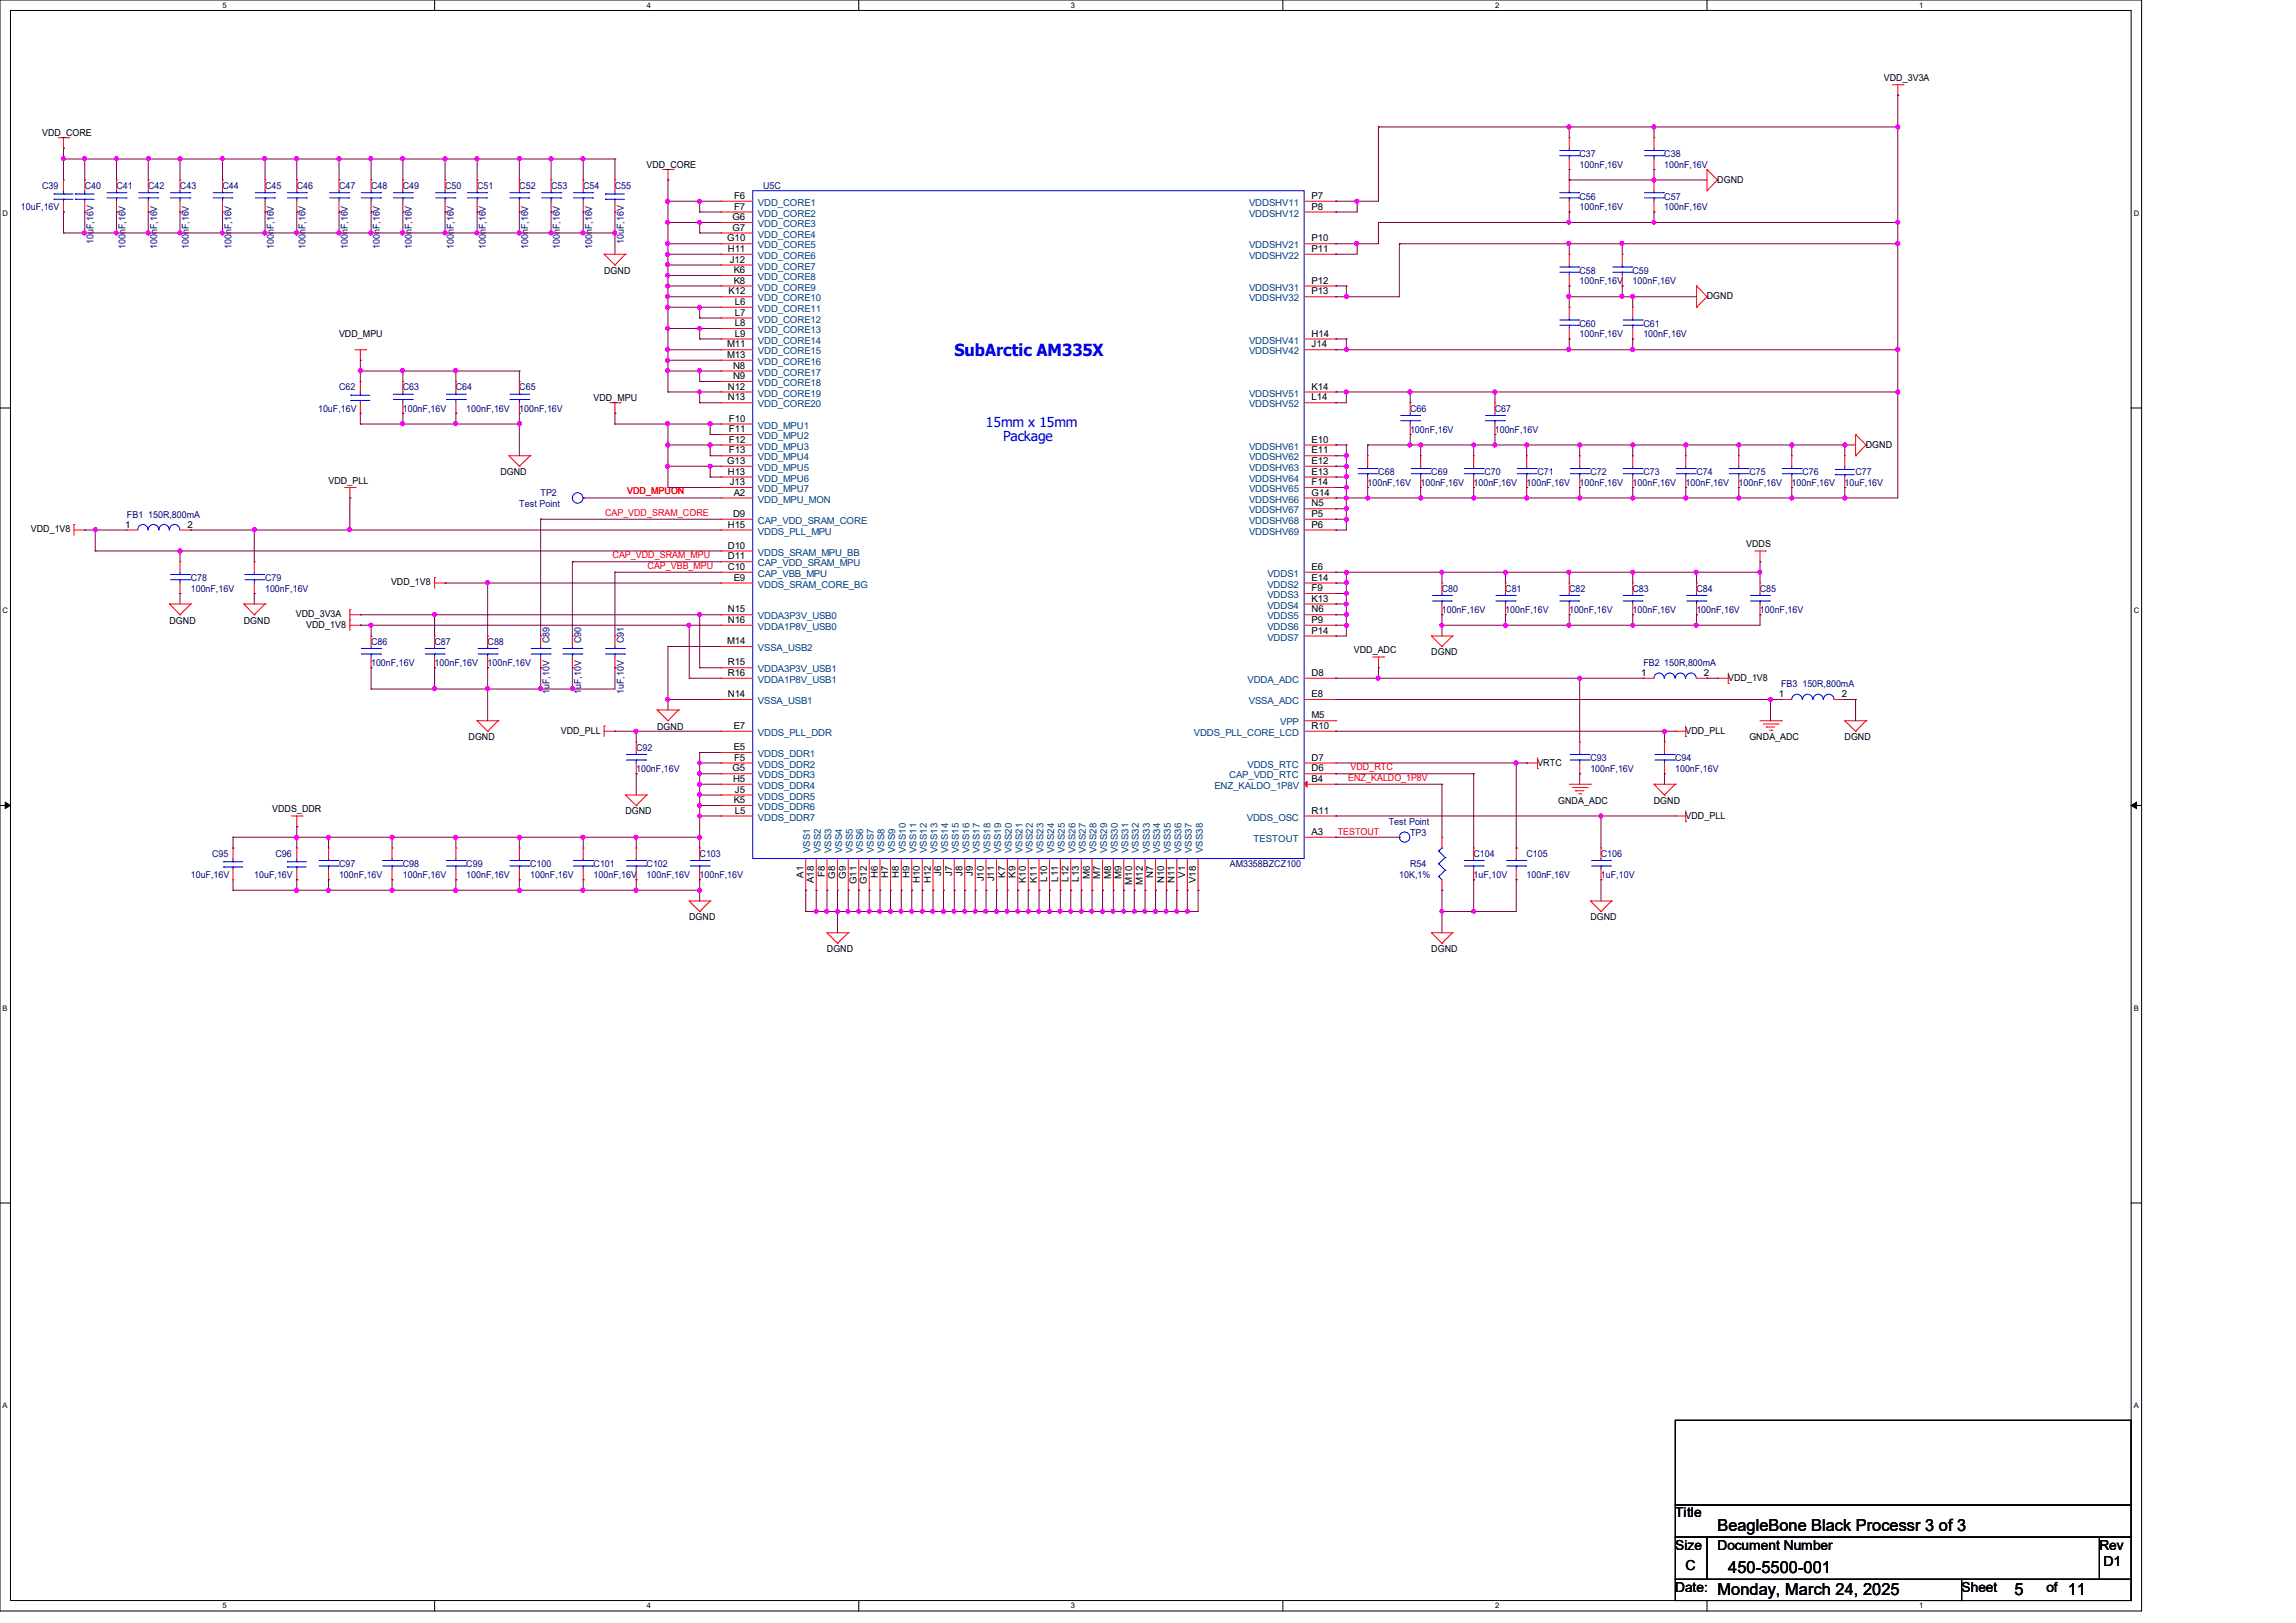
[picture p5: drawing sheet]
<svg xmlns="http://www.w3.org/2000/svg" width="297mm" height="210mm" viewBox="0 0 297 210" stroke-linecap="round" stroke-linejoin="round" font-family="sans-serif">
<defs><g id="words">
<text font-size="2.2" fill="#00f" x="123.5" y="46">SubArctic AM335X</text>
<g font-size="2.2">
<text x="222.2" y="198.1">BeagleBone Black Processr 3 of 3</text>
<text x="223.6" y="203.6">450-5500-001</text>
<text x="222.2" y="206.3">Monday, March 24, 2025</text>
<text x="260.6" y="206.3">5</text>
<text x="267.5" y="206.3">11</text>
</g>
<g font-size="1.8" fill="#00f">
<text x="127.5" y="55.2">15mm x 15mm</text>
<text x="129.7" y="57">Package</text>
</g>
<g font-size="1.8">
<text x="216.7" y="196.3">Title</text>
<text x="216.7" y="200.5">Size</text>
<text x="218" y="203.2">C</text>
<text x="222.2" y="200.5">Document Number</text>
<text x="271.6" y="200.5">Rev</text>
<text x="272.1" y="202.6">D1</text>
<text x="216.7" y="206">Date:</text>
<text x="253.7" y="206">Sheet</text>
<text x="264.7" y="206">of</text>
</g>
<g font-size="1.2">
<text x="243.7" y="10.5">VDD_3V3A</text>
<text x="5.5" y="17.6">VDD_CORE</text>
<text x="83.6" y="21.7">VDD_CORE</text>
<text x="222.1" y="23.6">DGND</text>
<text x="94.7" y="28.5">G6</text>
<text x="94.7" y="29.8">G7</text>
<text x="94.9" y="25.7">F6</text>
<text x="94.9" y="27.1">F7</text>
<text x="169.7" y="25.7">P7</text>
<text x="169.7" y="27.1">P8</text>
<text x="78.1" y="35.4">DGND</text>
<text x="94.1" y="31.2">G10</text>
<text x="94.1" y="32.6">H11</text>
<text x="94.4" y="34">J12</text>
<text x="94.9" y="35.3">K6</text>
<text x="169.7" y="31.2">P10</text>
<text x="169.7" y="32.6">P11</text>
<text x="94.2" y="38.1">K12</text>
<text x="94.9" y="36.7">K8</text>
<text x="95" y="39.5">L6</text>
<text x="95" y="40.9">L7</text>
<text x="169.7" y="36.7">P12</text>
<text x="169.7" y="38.1">P13</text>
<text x="220.8" y="38.7">DGND</text>
<text x="43.9" y="43.6">VDD_MPU</text>
<text x="94.1" y="45">M11</text>
<text x="94.1" y="46.3">M13</text>
<text x="94.8" y="47.7">N8</text>
<text x="95" y="42.2">L8</text>
<text x="95" y="43.6">L9</text>
<text x="169.7" y="45">J14</text>
<text x="169.7" y="43.6">H14</text>
<text x="76.8" y="51.9">VDD_MPU</text>
<text x="94.1" y="50.4">N12</text>
<text x="94.1" y="51.8">N13</text>
<text x="94.8" y="49.1">N9</text>
<text x="169.7" y="50.4">K14</text>
<text x="169.7" y="51.8">L14</text>
<text x="94.3" y="54.6">F10</text>
<text x="94.3" y="55.9">F11</text>
<text x="94.3" y="57.3">F12</text>
<text x="94.3" y="58.7">F13</text>
<text x="169.7" y="57.3">E10</text>
<text x="169.7" y="58.7">E11</text>
<text x="241.4" y="57.9">DGND</text>
<text x="42.5" y="62.6">VDD_PLL</text>
<text x="64.7" y="61.5">DGND</text>
<text x="94.1" y="60">G13</text>
<text x="94.1" y="61.4">H13</text>
<text x="94.4" y="62.8">J13</text>
<text x="94.9" y="64.1">A2</text>
<text x="169.7" y="60">E12</text>
<text x="169.7" y="61.4">E13</text>
<text x="169.7" y="62.8">F14</text>
<text x="169.7" y="64.1">G14</text>
<text x="169.7" y="65.5">N5</text>
<text x="4" y="68.9">VDD_1V8</text>
<text x="16.2" y="68.3">1</text>
<text x="24.3" y="68.3">2</text>
<text x="94.1" y="71">D10</text>
<text x="94.1" y="68.3">H15</text>
<text x="94.8" y="66.9">D9</text>
<text x="169.7" y="66.9">P5</text>
<text x="169.7" y="68.3">P6</text>
<text x="225.9" y="70.8">VDDS</text>
<text x="50.6" y="75.7">VDD_1V8</text>
<text x="94.1" y="73.7">C10</text>
<text x="94.1" y="72.4">D11</text>
<text x="94.9" y="75.1">E9</text>
<text x="169.7" y="73.7">E6</text>
<text x="169.7" y="75.1">E14</text>
<text x="169.7" y="76.5">F9</text>
<text x="169.7" y="77.9">K13</text>
<text x="21.9" y="80.7">DGND</text>
<text x="31.5" y="80.7">DGND</text>
<text x="38.3" y="79.8">VDD_3V3A</text>
<text x="39.6" y="81.2">VDD_1V8</text>
<text x="94.1" y="83.4">M14</text>
<text x="94.1" y="79.2">N15</text>
<text x="94.1" y="80.6">N16</text>
<text x="169.7" y="79.2">N6</text>
<text x="169.7" y="80.6">P9</text>
<text x="169.7" y="82">P14</text>
<text x="94.1" y="86.1">R15</text>
<text x="94.1" y="87.5">R16</text>
<text x="169.7" y="87.5">D8</text>
<text x="175.1" y="84.5">VDD_ADC</text>
<text x="185.1" y="84.8">DGND</text>
<text x="212.3" y="87.5">1</text>
<text x="220.4" y="87.5">2</text>
<text x="223.5" y="88.1">VDD_1V8</text>
<text x="60.6" y="95.8">DGND</text>
<text x="72.6" y="95">VDD_PLL</text>
<text x="85" y="94.4">DGND</text>
<text x="94.1" y="90.2">N14</text>
<text x="94.9" y="94.3">E7</text>
<text x="169.7" y="94.3">R10</text>
<text x="169.7" y="93">M5</text>
<text x="169.7" y="90.2">E8</text>
<text x="218" y="95">VDD_PLL</text>
<text x="226.3" y="95.8">GNDA_ADC</text>
<text x="230.1" y="90.2">1</text>
<text x="238.2" y="90.2">2</text>
<text x="238.6" y="95.8">DGND</text>
<text x="94.7" y="99.8">G5</text>
<text x="94.8" y="101.2">H5</text>
<text x="94.9" y="97.1">E5</text>
<text x="94.9" y="98.4">F5</text>
<text x="169.7" y="99.8">D6</text>
<text x="169.7" y="98.4">D7</text>
<text x="169.7" y="101.2">B4</text>
<text x="198.9" y="99.1">VRTC</text>
<text x="35.2" y="105.1">VDDS_DDR</text>
<text x="80.9" y="105.4">DGND</text>
<text x="94.9" y="103.9">K5</text>
<text x="95" y="105.3">L5</text>
<text x="95.1" y="102.6">J5</text>
<text x="169.7" y="105.3">R11</text>
<text x="201.6" y="104">GNDA_ADC</text>
<text x="213.9" y="104">DGND</text>
<text x="218" y="105.9">VDD_PLL</text>
<text x="103.9" y="113.6" transform="rotate(-90 103.9 113.6)">A1</text>
<text x="106.7" y="113.5" transform="rotate(-90 106.7 113.5)">F8</text>
<text x="108" y="113.7" transform="rotate(-90 108 113.7)">G8</text>
<text x="109.4" y="113.7" transform="rotate(-90 109.4 113.7)">G9</text>
<text x="113.5" y="113.6" transform="rotate(-90 113.5 113.6)">H6</text>
<text x="114.9" y="113.6" transform="rotate(-90 114.9 113.6)">H7</text>
<text x="116.3" y="113.6" transform="rotate(-90 116.3 113.6)">H8</text>
<text x="117.6" y="113.6" transform="rotate(-90 117.6 113.6)">H9</text>
<text x="121.8" y="113.4" transform="rotate(-90 121.8 113.4)">J6</text>
<text x="123.1" y="113.4" transform="rotate(-90 123.1 113.4)">J7</text>
<text x="124.5" y="113.4" transform="rotate(-90 124.5 113.4)">J8</text>
<text x="125.9" y="113.4" transform="rotate(-90 125.9 113.4)">J9</text>
<text x="130" y="113.6" transform="rotate(-90 130 113.6)">K7</text>
<text x="131.4" y="113.6" transform="rotate(-90 131.4 113.6)">K9</text>
<text x="141" y="113.8" transform="rotate(-90 141 113.8)">M6</text>
<text x="142.3" y="113.8" transform="rotate(-90 142.3 113.8)">M7</text>
<text x="143.7" y="113.8" transform="rotate(-90 143.7 113.8)">M8</text>
<text x="145.1" y="113.8" transform="rotate(-90 145.1 113.8)">M9</text>
<text x="149.2" y="113.6" transform="rotate(-90 149.2 113.6)">N7</text>
<text x="153.3" y="113.6" transform="rotate(-90 153.3 113.6)">V1</text>
<text x="169.7" y="108">A3</text>
<text x="89.1" y="119.1">DGND</text>
<text x="105.3" y="114.3" transform="rotate(-90 105.3 114.3)">A18</text>
<text x="110.8" y="114.4" transform="rotate(-90 110.8 114.4)">G11</text>
<text x="112.1" y="114.4" transform="rotate(-90 112.1 114.4)">G12</text>
<text x="119" y="114.3" transform="rotate(-90 119 114.3)">H10</text>
<text x="120.4" y="114.3" transform="rotate(-90 120.4 114.3)">H12</text>
<text x="127.3" y="114.1" transform="rotate(-90 127.3 114.1)">J10</text>
<text x="128.6" y="114.1" transform="rotate(-90 128.6 114.1)">J11</text>
<text x="132.7" y="114.3" transform="rotate(-90 132.7 114.3)">K10</text>
<text x="134.1" y="114.3" transform="rotate(-90 134.1 114.3)">K11</text>
<text x="135.5" y="114.1" transform="rotate(-90 135.5 114.1)">L10</text>
<text x="136.9" y="114.1" transform="rotate(-90 136.9 114.1)">L11</text>
<text x="138.2" y="114.1" transform="rotate(-90 138.2 114.1)">L12</text>
<text x="139.6" y="114.1" transform="rotate(-90 139.6 114.1)">L13</text>
<text x="146.4" y="114.5" transform="rotate(-90 146.4 114.5)">M10</text>
<text x="147.8" y="114.5" transform="rotate(-90 147.8 114.5)">M12</text>
<text x="150.6" y="114.3" transform="rotate(-90 150.6 114.3)">N10</text>
<text x="151.9" y="114.3" transform="rotate(-90 151.9 114.3)">N11</text>
<text x="154.7" y="114.3" transform="rotate(-90 154.7 114.3)">V18</text>
<text x="205.7" y="119.1">DGND</text>
<text x="107" y="123.2">DGND</text>
<text x="185.1" y="123.2">DGND</text>
</g>
<g font-size="1.2" fill="#000080">
<text x="204.3" y="20.3">C37</text>
<text x="204.3" y="21.7">100nF,16V</text>
<text x="215.3" y="20.3">C38</text>
<text x="215.3" y="21.7">100nF,16V</text>
<text x="2.7" y="27.2">10uF,16V</text>
<text x="5.5" y="24.4">C39</text>
<text x="11" y="24.4">C40</text>
<text x="15.1" y="24.4">C41</text>
<text x="19.2" y="24.4">C42</text>
<text x="23.3" y="24.4">C43</text>
<text x="28.8" y="24.4">C44</text>
<text x="34.3" y="24.4">C45</text>
<text x="38.4" y="24.4">C46</text>
<text x="43.9" y="24.4">C47</text>
<text x="48" y="24.4">C48</text>
<text x="52.1" y="24.4">C49</text>
<text x="57.6" y="24.4">C50</text>
<text x="61.7" y="24.4">C51</text>
<text x="67.2" y="24.4">C52</text>
<text x="71.3" y="24.4">C53</text>
<text x="75.4" y="24.4">C54</text>
<text x="79.5" y="24.4">C55</text>
<text x="98.7" y="24.4">U5C</text>
<text x="204.3" y="25.8">C56</text>
<text x="204.3" y="27.2">100nF,16V</text>
<text x="215.3" y="25.8">C57</text>
<text x="215.3" y="27.2">100nF,16V</text>
<text x="12.1" y="31.6" transform="rotate(-90 12.1 31.6)">10uF,16V</text>
<text x="16.2" y="32.2" transform="rotate(-90 16.2 32.2)">100nF,16V</text>
<text x="20.3" y="32.2" transform="rotate(-90 20.3 32.2)">100nF,16V</text>
<text x="24.4" y="32.2" transform="rotate(-90 24.4 32.2)">100nF,16V</text>
<text x="29.9" y="32.2" transform="rotate(-90 29.9 32.2)">100nF,16V</text>
<text x="35.4" y="32.2" transform="rotate(-90 35.4 32.2)">100nF,16V</text>
<text x="39.5" y="32.2" transform="rotate(-90 39.5 32.2)">100nF,16V</text>
<text x="45" y="32.2" transform="rotate(-90 45 32.2)">100nF,16V</text>
<text x="49.1" y="32.2" transform="rotate(-90 49.1 32.2)">100nF,16V</text>
<text x="53.3" y="32.2" transform="rotate(-90 53.3 32.2)">100nF,16V</text>
<text x="58.7" y="32.2" transform="rotate(-90 58.7 32.2)">100nF,16V</text>
<text x="62.9" y="32.2" transform="rotate(-90 62.9 32.2)">100nF,16V</text>
<text x="68.3" y="32.2" transform="rotate(-90 68.3 32.2)">100nF,16V</text>
<text x="72.4" y="32.2" transform="rotate(-90 72.4 32.2)">100nF,16V</text>
<text x="76.6" y="32.2" transform="rotate(-90 76.6 32.2)">100nF,16V</text>
<text x="80.7" y="31.6" transform="rotate(-90 80.7 31.6)">10uF,16V</text>
<text x="204.3" y="35.4">C58</text>
<text x="211.2" y="35.4">C59</text>
<text x="204.3" y="36.8">100nF,16V</text>
<text x="211.2" y="36.8">100nF,16V</text>
<text x="204.3" y="42.3">C60</text>
<text x="204.3" y="43.6">100nF,16V</text>
<text x="212.6" y="42.3">C61</text>
<text x="212.6" y="43.6">100nF,16V</text>
<text x="41.1" y="53.3">10uF,16V</text>
<text x="43.9" y="50.5">C62</text>
<text x="52.1" y="50.5">C63</text>
<text x="52.1" y="53.3">100nF,16V</text>
<text x="59" y="50.5">C64</text>
<text x="60.3" y="53.3">100nF,16V</text>
<text x="67.2" y="50.5">C65</text>
<text x="67.2" y="53.3">100nF,16V</text>
<text x="182.4" y="53.3">C66</text>
<text x="193.4" y="53.3">C67</text>
<text x="182.4" y="56">100nF,16V</text>
<text x="193.4" y="56">100nF,16V</text>
<text x="67.2" y="65.6">Test Point</text>
<text x="69.9" y="64.2">TP2</text>
<text x="176.9" y="62.9">100nF,16V</text>
<text x="178.3" y="61.5">C68</text>
<text x="183.8" y="62.9">100nF,16V</text>
<text x="185.1" y="61.5">C69</text>
<text x="190.6" y="62.9">100nF,16V</text>
<text x="192" y="61.5">C70</text>
<text x="197.5" y="62.9">100nF,16V</text>
<text x="198.9" y="61.5">C71</text>
<text x="204.3" y="62.9">100nF,16V</text>
<text x="205.7" y="61.5">C72</text>
<text x="211.2" y="62.9">100nF,16V</text>
<text x="212.6" y="61.5">C73</text>
<text x="218" y="62.9">100nF,16V</text>
<text x="219.4" y="61.5">C74</text>
<text x="224.9" y="62.9">100nF,16V</text>
<text x="226.3" y="61.5">C75</text>
<text x="231.8" y="62.9">100nF,16V</text>
<text x="233.1" y="61.5">C76</text>
<text x="238.6" y="62.9">10uF,16V</text>
<text x="240" y="61.5">C77</text>
<text x="16.4" y="67">FB1</text>
<text x="19.2" y="67">150R,800mA</text>
<text x="24.7" y="75.2">C78</text>
<text x="24.7" y="76.6">100nF,16V</text>
<text x="34.3" y="75.2">C79</text>
<text x="34.3" y="76.6">100nF,16V</text>
<text x="186.5" y="76.6">C80</text>
<text x="194.7" y="76.6">C81</text>
<text x="203" y="76.6">C82</text>
<text x="211.2" y="76.6">C83</text>
<text x="219.4" y="76.6">C84</text>
<text x="227.6" y="76.6">C85</text>
<text x="48" y="83.4">C86</text>
<text x="56.2" y="83.4">C87</text>
<text x="63.1" y="83.4">C88</text>
<text x="71.1" y="83.2" transform="rotate(-90 71.1 83.2)">C89</text>
<text x="75.2" y="83.2" transform="rotate(-90 75.2 83.2)">C90</text>
<text x="80.7" y="83.2" transform="rotate(-90 80.7 83.2)">C91</text>
<text x="186.5" y="79.3">100nF,16V</text>
<text x="194.7" y="79.3">100nF,16V</text>
<text x="203" y="79.3">100nF,16V</text>
<text x="211.2" y="79.3">100nF,16V</text>
<text x="219.4" y="79.3">100nF,16V</text>
<text x="227.6" y="79.3">100nF,16V</text>
<text x="48" y="86.1">100nF,16V</text>
<text x="56.2" y="86.1">100nF,16V</text>
<text x="63.1" y="86.1">100nF,16V</text>
<text x="71.1" y="89.8" transform="rotate(-90 71.1 89.8)">1uF,10V</text>
<text x="75.2" y="89.8" transform="rotate(-90 75.2 89.8)">1uF,10V</text>
<text x="80.7" y="89.8" transform="rotate(-90 80.7 89.8)">1uF,10V</text>
<text x="212.6" y="86.1">FB2</text>
<text x="215.3" y="86.1">150R,800mA</text>
<text x="230.4" y="88.9">FB3</text>
<text x="233.1" y="88.9">150R,800mA</text>
<text x="82.3" y="97.2">C92</text>
<text x="82.3" y="99.9">100nF,16V</text>
<text x="205.7" y="98.5">C93</text>
<text x="205.7" y="99.9">100nF,16V</text>
<text x="216.7" y="98.5">C94</text>
<text x="216.7" y="99.9">100nF,16V</text>
<text x="179.6" y="106.7">Test Point</text>
<text x="24.7" y="113.6">10uF,16V</text>
<text x="27.4" y="110.9">C95</text>
<text x="32.9" y="113.6">10uF,16V</text>
<text x="35.6" y="110.9">C96</text>
<text x="43.9" y="112.2">C97</text>
<text x="43.9" y="113.6">100nF,16V</text>
<text x="52.1" y="112.2">C98</text>
<text x="52.1" y="113.6">100nF,16V</text>
<text x="60.3" y="112.2">C99</text>
<text x="60.3" y="113.6">100nF,16V</text>
<text x="68.6" y="112.2">C100</text>
<text x="68.6" y="113.6">100nF,16V</text>
<text x="76.8" y="112.2">C101</text>
<text x="76.8" y="113.6">100nF,16V</text>
<text x="83.6" y="112.2">C102</text>
<text x="83.6" y="113.6">100nF,16V</text>
<text x="90.5" y="110.9">C103</text>
<text x="90.5" y="113.6">100nF,16V</text>
<text x="159.1" y="112.2">AM3358BZCZ100</text>
<text x="181" y="113.6">10K,1%</text>
<text x="182.4" y="108.1">TP3</text>
<text x="182.4" y="112.2">R54</text>
<text x="190.6" y="110.9">C104</text>
<text x="190.6" y="113.6">1uF,10V</text>
<text x="197.5" y="110.9">C105</text>
<text x="197.5" y="113.6">100nF,16V</text>
<text x="207.1" y="110.9">C106</text>
<text x="207.1" y="113.6">1uF,10V</text>
</g>
<g font-size="1.2" fill="#004080">
<text x="98" y="26.6">VDD_CORE1</text>
<text x="98" y="28">VDD_CORE2</text>
<text x="98" y="29.4">VDD_CORE3</text>
<text x="161.6" y="26.6">VDDSHV11</text>
<text x="161.6" y="28">VDDSHV12</text>
<text x="98" y="30.7">VDD_CORE4</text>
<text x="98" y="32.1">VDD_CORE5</text>
<text x="98" y="33.5">VDD_CORE6</text>
<text x="98" y="34.9">VDD_CORE7</text>
<text x="161.6" y="32.1">VDDSHV21</text>
<text x="161.6" y="33.5">VDDSHV22</text>
<text x="98" y="36.2">VDD_CORE8</text>
<text x="98" y="39">VDD_CORE10</text>
<text x="98" y="40.3">VDD_CORE11</text>
<text x="98" y="41.7">VDD_CORE12</text>
<text x="98" y="37.6">VDD_CORE9</text>
<text x="161.6" y="37.6">VDDSHV31</text>
<text x="161.6" y="39">VDDSHV32</text>
<text x="98" y="43.1">VDD_CORE13</text>
<text x="98" y="44.5">VDD_CORE14</text>
<text x="98" y="45.8">VDD_CORE15</text>
<text x="98" y="47.2">VDD_CORE16</text>
<text x="161.6" y="45.8">VDDSHV42</text>
<text x="161.6" y="44.5">VDDSHV41</text>
<text x="98" y="48.6">VDD_CORE17</text>
<text x="98" y="50">VDD_CORE18</text>
<text x="98" y="51.3">VDD_CORE19</text>
<text x="98" y="52.7">VDD_CORE20</text>
<text x="161.6" y="51.3">VDDSHV51</text>
<text x="161.6" y="52.7">VDDSHV52</text>
<text x="98" y="55.5">VDD_MPU1</text>
<text x="98" y="56.8">VDD_MPU2</text>
<text x="98" y="58.2">VDD_MPU3</text>
<text x="98" y="59.6">VDD_MPU4</text>
<text x="161.6" y="58.2">VDDSHV61</text>
<text x="161.6" y="59.6">VDDSHV62</text>
<text x="98" y="60.9">VDD_MPU5</text>
<text x="98" y="62.3">VDD_MPU6</text>
<text x="98" y="63.7">VDD_MPU7</text>
<text x="98" y="65">VDD_MPU_MON</text>
<text x="161.6" y="60.9">VDDSHV63</text>
<text x="161.6" y="62.3">VDDSHV64</text>
<text x="161.6" y="63.7">VDDSHV65</text>
<text x="161.6" y="65">VDDSHV66</text>
<text x="98" y="67.8">CAP_VDD_SRAM_CORE</text>
<text x="98" y="71.9">VDDS_SRAM_MPU_BB</text>
<text x="98" y="69.2">VDDS_PLL_MPU</text>
<text x="161.6" y="66.4">VDDSHV67</text>
<text x="161.6" y="67.8">VDDSHV68</text>
<text x="161.6" y="69.2">VDDSHV69</text>
<text x="98" y="76">VDDS_SRAM_CORE_BG</text>
<text x="98" y="74.6">CAP_VBB_MPU</text>
<text x="98" y="73.3">CAP_VDD_SRAM_MPU</text>
<text x="163.9" y="74.6">VDDS1</text>
<text x="163.9" y="76">VDDS2</text>
<text x="163.9" y="77.4">VDDS3</text>
<text x="98" y="80.1">VDDA3P3V_USB0</text>
<text x="98" y="81.5">VDDA1P8V_USB0</text>
<text x="163.9" y="78.7">VDDS4</text>
<text x="163.9" y="80.1">VDDS5</text>
<text x="163.9" y="81.5">VDDS6</text>
<text x="163.9" y="82.9">VDDS7</text>
<text x="98" y="87">VDDA3P3V_USB1</text>
<text x="98" y="88.3">VDDA1P8V_USB1</text>
<text x="98" y="84.2">VSSA_USB2</text>
<text x="161.4" y="88.3">VDDA_ADC</text>
<text x="98" y="91.1">VSSA_USB1</text>
<text x="98" y="95.2">VDDS_PLL_DDR</text>
<text x="154.4" y="95.2">VDDS_PLL_CORE_LCD</text>
<text x="161.5" y="91.1">VSSA_ADC</text>
<text x="165.6" y="93.9">VPP</text>
<text x="98" y="98">VDDS_DDR1</text>
<text x="98" y="99.3">VDDS_DDR2</text>
<text x="98" y="100.7">VDDS_DDR3</text>
<text x="159" y="100.7">CAP_VDD_RTC</text>
<text x="161.4" y="99.3">VDDS_RTC</text>
<text x="98" y="103.5">VDDS_DDR5</text>
<text x="98" y="102.1">VDDS_DDR4</text>
<text x="98" y="104.8">VDDS_DDR6</text>
<text x="98" y="106.2">VDDS_DDR7</text>
<text x="157.1" y="102.1">ENZ_KALDO_1P8V</text>
<text x="161.3" y="106.2">VDDS_OSC</text>
<text x="104.8" y="110.4" transform="rotate(-90 104.8 110.4)">VSS1</text>
<text x="106.2" y="110.4" transform="rotate(-90 106.2 110.4)">VSS2</text>
<text x="107.6" y="110.4" transform="rotate(-90 107.6 110.4)">VSS3</text>
<text x="108.9" y="110.4" transform="rotate(-90 108.9 110.4)">VSS4</text>
<text x="110.3" y="110.4" transform="rotate(-90 110.3 110.4)">VSS5</text>
<text x="111.7" y="110.4" transform="rotate(-90 111.7 110.4)">VSS6</text>
<text x="113" y="110.4" transform="rotate(-90 113 110.4)">VSS7</text>
<text x="114.4" y="110.4" transform="rotate(-90 114.4 110.4)">VSS8</text>
<text x="115.8" y="110.4" transform="rotate(-90 115.8 110.4)">VSS9</text>
<text x="117.2" y="110.4" transform="rotate(-90 117.2 110.4)">VSS10</text>
<text x="118.5" y="110.4" transform="rotate(-90 118.5 110.4)">VSS11</text>
<text x="119.9" y="110.4" transform="rotate(-90 119.9 110.4)">VSS12</text>
<text x="121.3" y="110.4" transform="rotate(-90 121.3 110.4)">VSS13</text>
<text x="122.6" y="110.4" transform="rotate(-90 122.6 110.4)">VSS14</text>
<text x="124" y="110.4" transform="rotate(-90 124 110.4)">VSS15</text>
<text x="125.4" y="110.4" transform="rotate(-90 125.4 110.4)">VSS16</text>
<text x="126.7" y="110.4" transform="rotate(-90 126.7 110.4)">VSS17</text>
<text x="128.1" y="110.4" transform="rotate(-90 128.1 110.4)">VSS18</text>
<text x="129.5" y="110.4" transform="rotate(-90 129.5 110.4)">VSS19</text>
<text x="130.9" y="110.4" transform="rotate(-90 130.9 110.4)">VSS20</text>
<text x="132.2" y="110.4" transform="rotate(-90 132.2 110.4)">VSS21</text>
<text x="133.6" y="110.4" transform="rotate(-90 133.6 110.4)">VSS22</text>
<text x="135" y="110.4" transform="rotate(-90 135 110.4)">VSS23</text>
<text x="136.4" y="110.4" transform="rotate(-90 136.4 110.4)">VSS24</text>
<text x="137.8" y="110.4" transform="rotate(-90 137.8 110.4)">VSS25</text>
<text x="139.1" y="110.4" transform="rotate(-90 139.1 110.4)">VSS26</text>
<text x="140.5" y="110.4" transform="rotate(-90 140.5 110.4)">VSS27</text>
<text x="141.9" y="110.4" transform="rotate(-90 141.9 110.4)">VSS28</text>
<text x="143.2" y="110.4" transform="rotate(-90 143.2 110.4)">VSS29</text>
<text x="144.6" y="110.4" transform="rotate(-90 144.6 110.4)">VSS30</text>
<text x="146" y="110.4" transform="rotate(-90 146 110.4)">VSS31</text>
<text x="147.3" y="110.4" transform="rotate(-90 147.3 110.4)">VSS32</text>
<text x="148.7" y="110.4" transform="rotate(-90 148.7 110.4)">VSS33</text>
<text x="150.1" y="110.4" transform="rotate(-90 150.1 110.4)">VSS34</text>
<text x="151.5" y="110.4" transform="rotate(-90 151.5 110.4)">VSS35</text>
<text x="152.8" y="110.4" transform="rotate(-90 152.8 110.4)">VSS36</text>
<text x="154.2" y="110.4" transform="rotate(-90 154.2 110.4)">VSS37</text>
<text x="155.6" y="110.4" transform="rotate(-90 155.6 110.4)">VSS38</text>
<text x="162.1" y="108.9">TESTOUT</text>
</g>
<g font-size="1.2" fill="#f00">
<text x="81.1" y="64">VDD_MPUON</text>
<text x="78.3" y="66.7">CAP_VDD_SRAM_CORE</text>
<text x="79.2" y="72.2">CAP_VDD_SRAM_MPU</text>
<text x="83.8" y="73.6">CAP_VBB_MPU</text>
<text x="174.4" y="101">ENZ_KALDO_1P8V</text>
<text x="174.7" y="99.7">VDD_RTC</text>
<text x="173" y="108.1">TESTOUT</text>
</g>
<g font-size="1">
<text x="28.8" y="1">5</text>
<text x="83.7" y="1">4</text>
<text x="138.5" y="1">3</text>
<text x="193.4" y="1">2</text>
<text x="248.3" y="1">1</text>
<text x=".3" y="27.9">D</text>
<text x="276" y="27.9">D</text>
<text x=".3" y="79.4">C</text>
<text x="276" y="79.4">C</text>
<text x=".3" y="130.8">B</text>
<text x="276" y="130.8">B</text>
<text x=".3" y="182.2">A</text>
<text x="276" y="182.2">A</text>
<text x="28.8" y="208.1">5</text>
<text x="83.7" y="208.1">4</text>
<text x="138.5" y="208.1">3</text>
<text x="193.4" y="208.1">2</text>
<text x="248.3" y="208.1">1</text>
</g>
</g></defs>
<path d="M0 0h277v208.4h-277zM1.4 1.4h274.3v205.7h-274.3z" fill="none" stroke="#000" stroke-width=".13"/>
<g fill="#fff">
<path d="M28.8 .1h.5v1.1h-.5z"/>
<path d="M28.8 207.2h.5v1.1h-.5z"/>
</g>
<path d="M56.2 0v1.4M56.2 207.1v1.3" fill="none" stroke="#000" stroke-width=".13"/>
<g fill="#fff">
<path d="M83.7 .1h.5v1.1h-.5z"/>
<path d="M83.7 207.2h.5v1.1h-.5z"/>
</g>
<path d="M111.1 0v1.4M111.1 207.1v1.3" fill="none" stroke="#000" stroke-width=".13"/>
<g fill="#fff">
<path d="M138.5 .1h.6v1.1h-.6z"/>
<path d="M138.5 207.2h.6v1.1h-.6z"/>
</g>
<path d="M165.9 0v1.4M165.9 207.1v1.3" fill="none" stroke="#000" stroke-width=".13"/>
<g fill="#fff">
<path d="M193.4 .1h.5v1.1h-.5z"/>
<path d="M193.4 207.2h.5v1.1h-.5z"/>
</g>
<path d="M220.8 0v1.4M220.8 207.1v1.3" fill="none" stroke="#000" stroke-width=".13"/>
<g fill="#fff">
<path d="M248.2 .1h.6v1.1h-.6z"/>
<path d="M248.2 207.2h.6v1.1h-.6z"/>
<path d="M.3 27.1h.8v1.1h-.8z"/>
<path d="M276 27.1h.7v1.1h-.7z"/>
<path d="M.3 78.5h.8v1.1h-.8z"/>
<path d="M276 78.5h.7v1.1h-.7z"/>
</g>
<path d="M0 52.8h1.4M275.7 52.8h1.3" fill="none" stroke="#000" stroke-width=".13"/>
<g fill="#fff">
<path d="M.3 129.9h.7v1.1h-.7z"/>
<path d="M276 129.9h.6v1.1h-.6z"/>
</g>
<path d="M0 104.2h1.4M275.7 104.2h1.3" fill="none" stroke="#000" stroke-width=".13"/>
<path d="M.7 103.8l.7 .4-.7 .4zM275.7 104.2l.7-.4v.8z" fill="#000" stroke="#000" stroke-width=".13"/>
<g fill="#fff">
<path d="M.3 181.4h.7v1.1h-.7z"/>
<path d="M276 181.4h.6v1.1h-.6z"/>
</g>
<path d="M0 155.7h1.4M275.7 155.7h1.3M216.7 183.8h59v10.9h-59zM216.7 194.7h59v4.2h-59zM216.7 198.9h4.1v5.4h-4.1zM220.8 198.9h50.8v5.4h-50.8zM271.6 198.9h4.1v5.4h-4.1zM216.7 204.3h37v2.8h-37zM253.7 204.3h22v2.8h-22z" fill="none" stroke="#000" stroke-width=".13"/>
<g fill="none" stroke="#f00" stroke-width=".13">
<path d="M7.5 17.8h1.4M8.2 19.2h.1M8.2 17.8v1.4M8.9 17.8h.1M203 17.8h.1M203 17.8v1.4M214 17.8h.1M214 17.8v1.4M244.8 11h1.4M245.5 12.3h.1M245.5 11v1.3M246.2 11h.1"/>
<path d="M8.2 27.4h.1M8.2 23.3h.1M8.2 23.3v1.4M8.2 26v1.4M11 27.4h.1M11 23.3h.1M11 23.3v1.4M11 26v1.4M15.1 23.3h.1M15.1 27.4h.1M15.1 23.3v1.4M15.1 26v1.4"/>
<path d="M19.2 23.3h.1M19.2 27.4h.1M19.2 23.3v1.4M19.2 26v1.4M23.3 23.3h.1M23.3 27.4h.1M23.3 23.3v1.4M23.3 26v1.4M28.8 23.3h.1M28.8 27.4h.1M28.8 23.3v1.4M28.8 26v1.4"/>
<path d="M34.3 23.3h.1M34.3 27.4h.1M34.3 23.3v1.4M34.3 26v1.4M38.4 23.3h.1M38.4 27.4h.1M38.4 23.3v1.4M38.4 26v1.4M43.9 23.3h.1M43.9 27.4h.1M43.9 23.3v1.4M43.9 26v1.4"/>
<path d="M48 23.3h.1M48 27.4h.1M48 23.3v1.4M48 26v1.4M52.1 23.3h.1M52.1 27.4h.1M52.1 23.3v1.4M52.1 26v1.4M57.6 23.3h.1M57.6 27.4h.1M57.6 23.3v1.4M57.6 26v1.4"/>
<path d="M61.7 23.3h.1M61.7 27.4h.1M61.7 23.3v1.4M61.7 26v1.4M67.2 23.3h.1M67.2 27.4h.1M67.2 23.3v1.4M67.2 26v1.4M71.3 23.3h.1M71.3 27.4h.1M71.3 23.3v1.4M71.3 26v1.4"/>
<path d="M75.4 23.3h.1M75.4 27.4h.1M75.4 23.3v1.4M75.4 26v1.4M78.1 32.9h.1M78.1 32.9h2.8M78.1 32.9l1.4 1.4M79.5 34.3h.1M79.5 27.4h.1M79.5 23.3h.1M79.5 23.3v1.4M79.5 26v1.4"/>
<path d="M80.9 32.9h.1M80.9 32.9l-1.4 1.4M85.7 21.9h1.4M86.4 23.3h.1M86.4 21.9v1.4M87.1 21.9h.1M93.3 26h.1M93.3 27.4h.1M93.3 28.8h.1M93.3 30.1h.1M93.3 31.5h.1M93.3 32.9h.1"/>
<path d="M93.3 34.3h.1M93.3 35.6h.1M93.3 38.4h.1M93.3 39.8h.1M93.3 37h.1M93.3 32.9h4.1M93.3 26h4.1M93.3 27.4h4.1M93.3 28.8h4.1M93.3 30.1h4.1M93.3 31.5h4.1M93.3 34.3h4.1"/>
<path d="M93.3 35.6h4.1M93.3 38.4h4.1M93.3 39.8h4.1M93.3 37h4.1M168.7 32.9h4.1M168.7 26h4.1M168.7 27.4h4.1M168.7 31.5h4.1M168.7 38.4h4.1M168.7 37h4.1M172.8 26h.1M172.8 27.4h.1"/>
<path d="M172.8 31.5h.1M172.8 37h.1M172.8 38.4h.1M172.8 32.9h.1M203 39.8h.1M203 32.9h.1M203 37h.1M203 23.3h.1M203 27.4h.1M203 21.9h.1M203 20.6v1.3M203 23.3v1.4"/>
<path d="M203 26v1.4M203 32.9v1.4M203 35.6v1.4M203 39.8v1.3M209.8 32.9h.1M209.8 37h.1M209.8 32.9v1.4M209.8 35.6v1.4M211.2 39.8h.1M211.2 39.8v1.3M214 21.9h.1M214 23.3h.1"/>
<path d="M214 27.4h.1M214 20.6v1.3M214 23.3v1.4M214 26v1.4M219.5 37h.1M219.5 39.8h.1M219.5 37v2.8M219.5 37l1.3 1.4M220.8 38.4h.1M220.8 21.9h.1M220.8 24.7h.1M220.8 38.4l-1.3 1.4"/>
<path d="M220.8 21.9v2.8M220.8 21.9l1.4 1.4M222.2 23.3h.1M222.2 23.3l-1.4 1.4M45.9 45.3h1.4M46.6 46.6h.1M46.6 53.5h.1M46.6 49.4h.1M46.6 45.3v1.3M46.6 49.4v1.3M46.6 52.1v1.4M47.3 45.3h.1"/>
<path d="M52.1 49.4h.1M52.1 53.5h.1M52.1 49.4v1.3M52.1 52.1v1.4M59 49.4h.1M59 53.5h.1M59 49.4v1.3M59 52.1v1.4M65.8 59h.1M65.8 59h2.8M65.8 59l1.4 1.3M67.2 49.4h.1"/>
<path d="M67.2 53.5h.1M67.2 49.4v1.3M67.2 52.1v1.4M68.6 59h.1M68.6 59l-1.4 1.3M78.9 52.1h1.3M79.5 53.5h.1M79.5 52.1v1.4M80.2 52.1h.1M93.3 54.9h.1M93.3 56.2h.1M93.3 57.6h.1"/>
<path d="M93.3 41.1h.1M93.3 42.5h.1M93.3 59h.1M93.3 43.9h.1M93.3 45.3h.1M93.3 46.6h.1M93.3 48h.1M93.3 49.4h.1M93.3 50.7h.1M93.3 52.1h.1M93.3 45.3h4.1M93.3 52.1h4.1"/>
<path d="M93.3 59h4.1M93.3 54.9h4.1M93.3 56.2h4.1M93.3 57.6h4.1M93.3 41.1h4.1M93.3 42.5h4.1M93.3 43.9h4.1M93.3 50.7h4.1M93.3 46.6h4.1M93.3 48h4.1M93.3 49.4h4.1M168.7 45.3h4.1"/>
<path d="M168.7 52.1h4.1M168.7 59h4.1M168.7 57.6h4.1M168.7 43.9h4.1M168.7 50.7h4.1M172.8 45.3h.1M172.8 43.9h.1M172.8 50.7h.1M172.8 52.1h.1M172.8 57.6h.1M172.8 59h.1M176.9 59h.1"/>
<path d="M176.9 59v1.3M182.4 52.1h.1M182.4 56.2h.1M182.4 52.1v1.4M182.4 54.9v1.3M183.8 59h.1M183.8 59v1.3M190.6 59h.1M190.6 59v1.3M193.4 52.1h.1M193.4 56.2h.1M193.4 52.1v1.4"/>
<path d="M193.4 54.9v1.3M197.5 59h.1M197.5 59v1.3M203 43.9h.1M203 42.5v1.4M204.3 59h.1M204.3 59v1.3M211.2 43.9h.1M211.2 59h.1M211.2 42.5v1.4M211.2 59v1.3M218.1 59h.1"/>
<path d="M218.1 59v1.3M224.9 59h.1M224.9 59v1.3M231.8 59h.1M231.8 59v1.3M238.6 59h.1M238.6 59v1.3M240 56.2h.1M240 59h.1M240 56.2v2.8M240 56.2l1.4 1.4M241.4 57.6h.1"/>
<path d="M241.4 57.6l-1.4 1.4M9.6 67.9h.1M9.6 68.6h1.4M9.6 67.9v1.4M11 68.6h.1M16.4 68.6h.1M16.4 68.6h1.4M21.9 78.1h.1M21.9 78.1h2.8M21.9 78.1l1.4 1.4M23.3 79.5h.1M23.3 72.7h.1"/>
<path d="M23.3 76.8h.1M23.3 68.6h1.4M23.3 72.7v1.3M23.3 75.4v1.4M24.7 78.1h.1M24.7 68.6h.1M24.7 78.1l-1.4 1.4M31.5 78.1h.1M31.5 78.1h2.8M31.5 78.1l1.4 1.4M32.9 79.5h.1M32.9 72.7h.1"/>
<path d="M32.9 76.8h.1M32.9 72.7v1.3M32.9 75.4v1.4M34.3 78.1h.1M34.3 78.1l-1.4 1.4M44.6 63.1h1.3M45.3 64.4h.1M45.3 78.9h.1M45.3 63.1v1.3M45.3 78.9v2.7M45.3 79.5h1.3M45.9 63.1h.1"/>
<path d="M46.6 79.5h.1M56.2 74.7h.1M56.2 75.4h1.4M56.2 74.7v1.4M57.6 75.4h.1M67.2 60.3h.1M75.4 64.4h.1M93.3 67.2h.1M93.3 75.4h.1M93.3 71.3h.1M93.3 74h.1M93.3 72.7h.1"/>
<path d="M93.3 68.6h.1M93.3 79.5h.1M93.3 60.3h.1M93.3 61.7h.1M93.3 63.1h.1M93.3 64.4h.1M93.3 75.4h4.1M93.3 68.6h4.1M93.3 63.1h4.1M93.3 79.5h4.1M93.3 71.3h4.1M93.3 74h4.1"/>
<path d="M93.3 67.2h4.1M93.3 72.7h4.1M93.3 60.3h4.1M93.3 61.7h4.1M93.3 64.4h4.1M168.7 75.4h4.1M168.7 68.6h4.1M168.7 63.1h4.1M168.7 78.1h4.1M168.7 79.5h4.1M168.7 74h4.1M168.7 76.8h4.1"/>
<path d="M168.7 67.2h4.1M168.7 60.3h4.1M168.7 61.7h4.1M168.7 64.4h4.1M168.7 65.8h4.1M172.8 74h.1M172.8 75.4h.1M172.8 76.8h.1M172.8 78.1h.1M172.8 79.5h.1M172.8 60.3h.1M172.8 61.7h.1"/>
<path d="M172.8 63.1h.1M172.8 64.4h.1M172.8 65.8h.1M172.8 67.2h.1M172.8 68.6h.1M176.9 63.1h.1M176.9 61.7v1.4M183.8 63.1h.1M183.8 61.7v1.4M186.5 75.4h.1M186.5 79.5h.1M186.5 75.4v1.4"/>
<path d="M186.5 78.1v1.4M190.6 63.1h.1M190.6 61.7v1.4M194.7 75.4h.1M194.7 79.5h.1M194.7 75.4v1.4M194.7 78.1v1.4M197.5 63.1h.1M197.5 61.7v1.4M203 75.4h.1M203 79.5h.1M203 75.4v1.4"/>
<path d="M203 78.1v1.4M204.3 63.1h.1M204.3 61.7v1.4M211.2 75.4h.1M211.2 79.5h.1M211.2 63.1h.1M211.2 61.7v1.4M211.2 75.4v1.4M211.2 78.1v1.4M218.1 63.1h.1M218.1 61.7v1.4M219.5 75.4h.1"/>
<path d="M219.5 79.5h.1M219.5 75.4v1.4M219.5 78.1v1.4M224.9 63.1h.1M224.9 61.7v1.4M227 71.3h1.3M227.7 72.7h.1M227.7 75.4h.1M227.7 79.5h.1M227.7 71.3v1.4M227.7 75.4v1.4M227.7 78.1v1.4"/>
<path d="M228.3 71.3h.1M231.8 63.1h.1M231.8 61.7v1.4M238.6 63.1h.1M238.6 61.7v1.4M45.3 80.2h.1M45.3 80.9h1.3M46.6 80.9h.1M48 82.3h.1M48 86.4h.1M48 82.3v1.4M48 85v1.4"/>
<path d="M56.2 82.3h.1M56.2 86.4h.1M56.2 82.3v1.4M56.2 85v1.4M61.7 93.3h.1M61.7 93.3h2.7M61.7 93.3l1.4 1.3M63.1 94.6h.1M63.1 82.3h.1M63.1 86.4h.1M63.1 82.3v1.4M63.1 85v1.4"/>
<path d="M64.4 93.3h.1M64.4 93.3l-1.3 1.3M69.9 82.3h.1M69.9 86.4h.1M69.9 82.3v1.4M69.9 85v1.4M74 82.3h.1M74 86.4h.1M74 82.3v1.4M74 85v1.4M78.1 93.9h.1M78.1 94.6h1.4"/>
<path d="M78.1 93.9v1.4M79.5 94.6h.1M79.5 82.3h.1M79.5 86.4h.1M79.5 82.3v1.4M79.5 85v1.4M82.3 96h.1M82.3 96v1.4M82.3 98.7v1.4M85 91.9h.1M85 91.9h2.8M85 91.9l1.4 1.4"/>
<path d="M86.4 93.3h.1M87.8 91.9h.1M87.8 91.9l-1.4 1.4M93.3 86.4h.1M93.3 87.8h.1M93.3 90.5h.1M93.3 80.9h.1M93.3 83.7h.1M93.3 94.6h.1M93.3 97.4h.1M93.3 98.7h.1M93.3 80.9h4.1"/>
<path d="M93.3 98.7h4.1M93.3 94.6h4.1M93.3 87.8h4.1M93.3 90.5h4.1M93.3 86.4h4.1M93.3 83.7h4.1M93.3 97.4h4.1M168.7 80.9h4.1M168.7 98.7h4.1M168.7 94.6h4.1M168.7 87.8h4.1M168.7 82.3h4.1"/>
<path d="M168.7 93.3h4.1M168.7 90.5h4.1M172.8 80.9h.1M172.8 94.6h.1M172.8 87.8h.1M172.8 98.7h.1M172.8 93.3h.1M172.8 90.5h.1M172.8 82.3h.1M177.6 85h1.4M178.3 86.4h.1M178.3 85v1.4"/>
<path d="M179 85h.1M185.2 82.3h.1M185.2 82.3h2.7M185.2 82.3l1.3 1.4M186.5 83.7h.1M187.9 82.3h.1M187.9 82.3l-1.4 1.4M197.5 98.7h.1M197.5 98.7h1.4M198.9 99.4h.1M198.9 98v1.4M204.3 96h.1"/>
<path d="M204.3 96v1.4M204.3 98.7v1.4M212.6 87.8h.1M212.6 87.8h1.4M215.3 96h.1M215.3 96v1.4M215.3 98.7v1.4M216.7 94.6h.1M216.7 94.6h1.4M218.1 95.3h.1M218.1 93.9v1.4M219.5 87.8h1.3"/>
<path d="M220.8 87.8h.1M222.2 87.8h.1M222.2 87.8h1.4M223.6 88.4h.1M223.6 87.1v1.3M227.7 93.3h2.7M228.1 93.7h1.9M228.5 94.1h.1M228.5 94.1h1.1M228.9 94.5h.3M229.2 94.5h.1M230 93.7h.1"/>
<path d="M230.4 93.3h.1M230.4 90.5h.1M230.4 90.5h1.4M237.3 90.5h1.3M238.6 93.3h.1M238.6 90.5h.1M238.6 93.3h2.8M238.6 93.3l1.4 1.3M240 94.6h.1M241.4 93.3h.1M241.4 93.3l-1.4 1.3M30.1 113.8h.1"/>
<path d="M30.1 109.7h.1M30.1 109.7v1.4M30.1 112.4v1.4M37.7 105.6h1.4M38.4 107h.1M38.4 113.8h.1M38.4 109.7h.1M38.4 105.6v1.4M38.4 109.7v1.4M38.4 112.4v1.4M39.1 105.6h.1M42.5 109.7h.1"/>
<path d="M42.5 113.8h.1M42.5 109.7v1.4M42.5 112.4v1.4M50.7 109.7h.1M50.7 113.8h.1M50.7 109.7v1.4M50.7 112.4v1.4M59 109.7h.1M59 113.8h.1M59 109.7v1.4M59 112.4v1.4M67.2 109.7h.1"/>
<path d="M67.2 113.8h.1M67.2 109.7v1.4M67.2 112.4v1.4M75.4 109.7h.1M75.4 113.8h.1M75.4 109.7v1.4M75.4 112.4v1.4M80.9 102.9h.1M80.9 102.9h2.8M80.9 102.9l1.4 1.3M82.3 104.2h.1M82.3 100.1h.1"/>
<path d="M82.3 109.7h.1M82.3 113.8h.1M82.3 109.7v1.4M82.3 112.4v1.4M83.7 102.9h.1M83.7 102.9l-1.4 1.3M89.2 116.6h.1M89.2 116.6h2.7M89.2 116.6l1.3 1.3M90.5 117.9h.1M90.5 109.7h.1M90.5 113.8h.1"/>
<path d="M90.5 109.7v1.4M90.5 112.4v1.4M91.9 116.6h.1M91.9 116.6l-1.4 1.3M93.3 102.9h.1M93.3 100.1h.1M93.3 101.5h.1M93.3 104.2h.1M93.3 105.6h.1M93.3 105.6h4.1M93.3 101.5h4.1M93.3 102.9h4.1"/>
<path d="M93.3 100.1h4.1M93.3 104.2h4.1M104.2 115.2h.1M104.2 111.1v4.1M105.6 115.2h.1M105.6 111.1v4.1M107 115.2h.1M107 111.1v4.1M108.3 115.2h.1M108.3 111.1v4.1M109.7 115.2h.1M109.7 111.1v4.1"/>
<path d="M111.1 115.2h.1M111.1 111.1v4.1M112.4 115.2h.1M112.4 111.1v4.1M113.8 115.2h.1M113.8 111.1v4.1M115.2 115.2h.1M115.2 111.1v4.1M116.6 115.2h.1M116.6 111.1v4.1M117.9 115.2h.1M117.9 111.1v4.1"/>
<path d="M119.3 115.2h.1M119.3 111.1v4.1M120.7 115.2h.1M120.7 111.1v4.1M122 115.2h.1M122 111.1v4.1M123.4 115.2h.1M123.4 111.1v4.1M124.8 115.2h.1M124.8 111.1v4.1M126.2 115.2h.1M126.2 111.1v4.1"/>
<path d="M127.6 115.2h.1M127.6 111.1v4.1M128.9 115.2h.1M128.9 111.1v4.1M130.3 115.2h.1M130.3 111.1v4.1M131.7 115.2h.1M131.7 111.1v4.1M133 115.2h.1M133 111.1v4.1M134.4 115.2h.1M134.4 111.1v4.1"/>
<path d="M135.8 115.2h.1M135.8 111.1v4.1M137.2 115.2h.1M137.2 111.1v4.1M138.5 115.2h.1M138.5 111.1v4.1M139.9 115.2h.1M139.9 111.1v4.1M141.3 115.2h.1M141.3 111.1v4.1M142.6 115.2h.1M142.6 111.1v4.1"/>
<path d="M144 115.2h.1M144 111.1v4.1M145.4 115.2h.1M145.4 111.1v4.1M146.7 115.2h.1M146.7 111.1v4.1M148.1 115.2h.1M148.1 111.1v4.1M149.5 115.2h.1M149.5 111.1v4.1M150.9 115.2h.1M150.9 111.1v4.1"/>
<path d="M152.2 115.2h.1M152.2 111.1v4.1M153.6 115.2h.1M153.6 111.1v4.1M155 115.2h.1M155 111.1v4.1M168.7 105.6h4.1M168.7 101.5h4.1M168.7 100.1h4.1M168.7 108.3h4.1M172.8 105.6h.1M172.8 100.1h.1"/>
<path d="M172.8 101.5h.1M172.8 108.3h.1M181 108.3h.1M186.5 115.2h.1M186.5 108.3h.1M186.5 108.3v1.4M186.5 113.8v1.4M190.6 109.7h.1M190.6 113.8h.1M190.6 109.7v1.4M190.6 112.4v1.4M196.1 109.7h.1"/>
<path d="M196.1 113.8h.1M196.1 109.7v1.4M196.1 112.4v1.4M203 101.5h2.7M203.4 101.9h1.9M203.8 102.3h.1M203.8 102.3h1.1M204.2 102.7h.3M204.3 100.1h.1M204.5 102.7h.1M205.3 101.9h.1M205.7 101.5h.1"/>
<path d="M205.7 116.6h.1M205.7 116.6h2.7M205.7 116.6l1.4 1.3M207.1 117.9h.1M207.1 109.7h.1M207.1 113.8h.1M207.1 109.7v1.4M207.1 112.4v1.4M208.4 116.6h.1M208.4 116.6l-1.3 1.3M214 101.5h.1M214 101.5h2.7"/>
<path d="M214 101.5l1.3 1.4M215.3 102.9h.1M215.3 100.1h.1M216.7 105.6h.1M216.7 101.5h.1M216.7 105.6h1.4M216.7 101.5l-1.4 1.4M218.1 106.3h.1M218.1 104.9v1.4M107 120.7h.1M107 120.7h2.7M107 120.7l1.3 1.3"/>
<path d="M108.3 122h.1M109.7 120.7h.1M109.7 120.7l-1.4 1.3M185.2 120.7h.1M185.2 120.7h2.7M185.2 120.7l1.3 1.3M186.5 122h.1M187.9 120.7h.1M187.9 120.7l-1.4 1.3"/>
</g>
<g fill="none" stroke="#00f" stroke-width=".13">
<path d="M201.8 19.5h2.4M203 19.5h.1M203 19.2v.3M204.2 19.5h.1M212.7 19.5h2.5M214 19.5h.1M214 19.2v.3M215.2 19.5h.1M7 25.1h.1M7 25.8h.1M7 25.1h2.4M7 25.8h2.4"/>
<path d="M8.2 25.8h.1M8.2 25.1h.1M8.2 24.7v.4M8.2 25.8v.2M9.7 25.1h.1M9.7 25.8h.1M9.7 25.1h2.5M9.7 25.8h2.5M11 25.8h.1M11 25.1h.1M11 24.7v.4M11 25.8v.2"/>
<path d="M13.8 25.6h2.5M13.8 24.9h2.5M15.1 24.9h.1M15.1 25.6h.1M15.1 24.7v.2M15.1 25.6v.4M16.3 25.6h.1M16.3 24.9h.1M17.9 25.6h2.5M17.9 24.9h2.5M19.2 24.9h.1M19.2 25.6h.1"/>
<path d="M19.2 24.7v.2M19.2 25.6v.4M20.4 25.6h.1M20.4 24.9h.1M22.1 25.6h2.5M22.1 24.9h2.5M23.3 24.9h.1M23.3 25.6h.1M23.3 24.7v.2M23.3 25.6v.4M24.6 25.6h.1M24.6 24.9h.1"/>
<path d="M27.6 25.6h2.4M27.6 24.9h2.4M28.8 24.9h.1M28.8 25.6h.1M28.8 24.7v.2M28.8 25.6v.4M30 25.6h.1M30 24.9h.1M33 25.6h2.5M33 24.9h2.5M34.3 24.9h.1M34.3 25.6h.1"/>
<path d="M34.3 24.7v.2M34.3 25.6v.4M35.5 25.6h.1M35.5 24.9h.1M37.2 25.6h2.4M37.2 24.9h2.4M38.4 24.9h.1M38.4 25.6h.1M38.4 24.7v.2M38.4 25.6v.4M39.6 25.6h.1M39.6 24.9h.1"/>
<path d="M42.6 25.6h2.5M42.6 24.9h2.5M43.9 24.9h.1M43.9 25.6h.1M43.9 24.7v.2M43.9 25.6v.4M45.1 25.6h.1M45.1 24.9h.1M46.7 25.6h2.5M46.7 24.9h2.5M48 24.9h.1M48 25.6h.1"/>
<path d="M48 24.7v.2M48 25.6v.4M49.2 25.6h.1M49.2 24.9h.1M50.9 25.6h2.4M50.9 24.9h2.4M52.1 24.9h.1M52.1 25.6h.1M52.1 24.7v.2M52.1 25.6v.4M53.3 25.6h.1M53.3 24.9h.1"/>
<path d="M56.3 25.6h2.5M56.3 24.9h2.5M57.6 24.9h.1M57.6 25.6h.1M57.6 24.7v.2M57.6 25.6v.4M58.8 25.6h.1M58.8 24.9h.1M60.5 25.6h2.4M60.5 24.9h2.4M61.7 24.9h.1M61.7 25.6h.1"/>
<path d="M61.7 24.7v.2M61.7 25.6v.4M62.9 25.6h.1M62.9 24.9h.1M66 25.6h2.4M66 24.9h2.4M67.2 24.9h.1M67.2 25.6h.1M67.2 24.7v.2M67.2 25.6v.4M68.4 25.6h.1M68.4 24.9h.1"/>
<path d="M70.1 25.6h2.5M70.1 24.9h2.5M71.3 24.9h.1M71.3 25.6h.1M71.3 24.7v.2M71.3 25.6v.4M72.6 25.6h.1M72.6 24.9h.1M74.2 25.6h2.5M74.2 24.9h2.5M75.4 24.9h.1M75.4 25.6h.1"/>
<path d="M75.4 24.7v.2M75.4 25.6v.4M76.7 25.6h.1M76.7 24.9h.1M78.3 25.1h.1M78.3 25.8h.1M78.3 25.1h2.5M78.3 25.8h2.5M79.5 25.8h.1M79.5 25.1h.1M79.5 24.7v.4M79.5 25.8v.2"/>
<path d="M97.4 24.7h71.3v86.4h-71.3zM201.8 25.6h2.4M201.8 24.9h2.4M201.8 20.2h2.4M201.8 35.2h2.4M201.8 34.5h2.4M203 34.5h.1M203 35.2h.1M203 24.9h.1M203 25.6h.1M203 20.2h.1M203 20.2v.4"/>
<path d="M203 24.7v.2M203 25.6v.4M203 34.3v.2M203 35.2v.4M204.2 35.2h.1M204.2 34.5h.1M204.2 25.6h.1M204.2 24.9h.1M204.2 20.2h.1M208.6 35.2h2.5M208.6 34.5h2.5M209.8 34.5h.1"/>
<path d="M209.8 35.2h.1M209.8 34.3v.2M209.8 35.2v.4M211.1 35.2h.1M211.1 34.5h.1M212.7 25.6h2.5M212.7 24.9h2.5M212.7 20.2h2.5M214 20.2h.1M214 24.9h.1M214 25.6h.1M214 20.2v.4"/>
<path d="M214 24.7v.2M214 25.6v.4M215.2 20.2h.1M215.2 25.6h.1M215.2 24.9h.1M45.4 51.1h.1M45.4 51.8h.1M45.4 51.1h2.4M45.4 51.8h2.4M46.6 51.8h.1M46.6 51.1h.1M46.6 50.7v.4"/>
<path d="M46.6 51.8v.3M50.9 51.7h2.4M50.9 51h2.4M52.1 51h.1M52.1 51.7h.1M52.1 50.7v.3M52.1 51.7v.4M53.3 51.7h.1M53.3 51h.1M57.7 51.7h2.5M57.7 51h2.5M59 51h.1"/>
<path d="M59 51.7h.1M59 50.7v.3M59 51.7v.4M60.2 51.7h.1M60.2 51h.1M66 51.7h2.4M66 51h2.4M67.2 51h.1M67.2 51.7h.1M67.2 50.7v.3M67.2 51.7v.4M68.4 51.7h.1"/>
<path d="M68.4 51h.1M181.2 54.4h2.4M181.2 53.8h2.4M182.4 53.8h.1M182.4 54.4h.1M182.4 53.5v.3M182.4 54.4v.5M183.6 54.4h.1M183.6 53.8h.1M192.2 54.4h2.4M192.2 53.8h2.4M193.4 53.8h.1"/>
<path d="M193.4 54.4h.1M193.4 53.5v.3M193.4 54.4v.5M194.6 54.4h.1M194.6 53.8h.1M201.8 42.1h2.4M201.8 41.4h2.4M203 41.4h.1M203 42.1h.1M203 41.1v.3M203 42.1v.4M204.2 42.1h.1"/>
<path d="M204.2 41.4h.1M210 42.1h2.4M210 41.4h2.4M211.2 41.4h.1M211.2 42.1h.1M211.2 41.1v.3M211.2 42.1v.4M212.4 42.1h.1M212.4 41.4h.1M19.1 68.6a.66 .66 0 0 0-.6-.7 .66 .66 0 0 0-.7 .7M20.5 68.6a.68 .68 0 0 0-.6-.7 .68 .68 0 0 0-.7 .7M21.9 68.6a.66 .66 0 0 0-.7-.7 .66 .66 0 0 0-.6 .7"/>
<path d="M22.1 75h2.5M22.1 74.3h2.5M23.2 68.6a.66 .66 0 0 0-.6-.7 .66 .66 0 0 0-.7 .7M23.3 74.3h.1M23.3 75h.1M23.3 74v.3M23.3 75v.4M24.6 75h.1M24.6 74.3h.1M31.7 75h2.4M31.7 74.3h2.4M32.9 74.3h.1"/>
<path d="M32.9 75h.1M32.9 74v.3M32.9 75v.4M34.1 75h.1M34.1 74.3h.1M175.7 61.3h2.4M175.7 60.6h2.4M176.9 60.6h.1M176.9 61.3h.1M176.9 60.3v.3M176.9 61.3v.4M178.1 61.3h.1"/>
<path d="M178.1 60.6h.1M182.5 61.3h2.5M182.5 60.6h2.5M183.8 60.6h.1M183.8 61.3h.1M183.8 60.3v.3M183.8 61.3v.4M185 61.3h.1M185 60.6h.1M185.3 77.8h2.4M185.3 77h2.4M186.5 77h.1"/>
<path d="M186.5 77.8h.1M186.5 76.8v.2M186.5 77.8v.3M187.7 77.8h.1M187.7 77h.1M189.4 61.3h2.5M189.4 60.6h2.5M190.6 60.6h.1M190.6 61.3h.1M190.6 60.3v.3M190.6 61.3v.4M191.9 61.3h.1"/>
<path d="M191.9 60.6h.1M193.5 77.8h2.5M193.5 77h2.5M194.7 77h.1M194.7 77.8h.1M194.7 76.8v.2M194.7 77.8v.3M196 77.8h.1M196 77h.1M196.3 61.3h2.4M196.3 60.6h2.4M197.5 60.6h.1"/>
<path d="M197.5 61.3h.1M197.5 60.3v.3M197.5 61.3v.4M198.7 61.3h.1M198.7 60.6h.1M201.8 77.8h2.4M201.8 77h2.4M203 77h.1M203 77.8h.1M203 76.8v.2M203 77.8v.3M203.1 61.3h2.5"/>
<path d="M203.1 60.6h2.5M204.2 77.8h.1M204.2 77h.1M204.3 60.6h.1M204.3 61.3h.1M204.3 60.3v.3M204.3 61.3v.4M205.6 61.3h.1M205.6 60.6h.1M210 61.3h2.4M210 60.6h2.4M210 77.8h2.4"/>
<path d="M210 77h2.4M211.2 77h.1M211.2 77.8h.1M211.2 60.6h.1M211.2 61.3h.1M211.2 60.3v.3M211.2 61.3v.4M211.2 76.8v.2M211.2 77.8v.3M212.4 77.8h.1M212.4 77h.1M212.4 61.3h.1"/>
<path d="M212.4 60.6h.1M216.8 61.3h2.5M216.8 60.6h2.5M218.1 60.6h.1M218.1 61.3h.1M218.1 60.3v.3M218.1 61.3v.4M218.2 77.8h2.5M218.2 77h2.5M219.3 61.3h.1M219.3 60.6h.1M219.5 77h.1"/>
<path d="M219.5 77.8h.1M219.5 76.8v.2M219.5 77.8v.3M220.7 77.8h.1M220.7 77h.1M223.7 61.3h2.4M223.7 60.6h2.4M224.9 60.6h.1M224.9 61.3h.1M224.9 60.3v.3M224.9 61.3v.4M226.1 61.3h.1"/>
<path d="M226.1 60.6h.1M226.4 77.8h2.5M226.4 77h2.5M227.7 77h.1M227.7 77.8h.1M227.7 76.8v.2M227.7 77.8v.3M228.9 77.8h.1M228.9 77h.1M230.5 61.3h2.5M230.5 60.6h2.5M231.8 60.6h.1"/>
<path d="M231.8 61.3h.1M231.8 60.3v.3M231.8 61.3v.4M233 61.3h.1M233 60.6h.1M237.4 60.7h.1M237.4 61.4h.1M237.4 60.7h2.5M237.4 61.4h2.5M238.6 61.4h.1M238.6 60.7h.1M238.6 60.3v.4"/>
<path d="M238.6 61.4v.3M46.7 84.6h2.5M46.7 83.9h2.5M48 83.9h.1M48 84.6h.1M48 83.7v.2M48 84.6v.4M49.2 84.6h.1M49.2 83.9h.1M55 84.6h2.4M55 83.9h2.4M56.2 83.9h.1"/>
<path d="M56.2 84.6h.1M56.2 83.7v.2M56.2 84.6v.4M57.4 84.6h.1M57.4 83.9h.1M61.8 84.6h2.5M61.8 83.9h2.5M63.1 83.9h.1M63.1 84.6h.1M63.1 83.7v.2M63.1 84.6v.4M64.3 84.6h.1"/>
<path d="M64.3 83.9h.1M68.7 84.6h2.5M68.7 83.9h2.5M69.9 83.9h.1M69.9 84.6h.1M69.9 83.7v.2M69.9 84.6v.4M71.2 84.6h.1M71.2 83.9h.1M72.8 84.6h2.5M72.8 83.9h2.5M74 83.9h.1"/>
<path d="M74 84.6h.1M74 83.7v.2M74 84.6v.4M75.3 84.6h.1M75.3 83.9h.1M78.3 84.6h2.5M78.3 83.9h2.5M79.5 83.9h.1M79.5 84.6h.1M79.5 83.7v.2M79.5 84.6v.4M80.8 84.6h.1"/>
<path d="M80.8 83.9h.1M81 98.3h2.5M81 97.6h2.5M82.3 97.6h.1M82.3 98.3h.1M82.3 97.4v.2M82.3 98.3v.4M83.5 98.3h.1M83.5 97.6h.1M203.1 98.3h2.5M203.1 97.6h2.5M204.3 97.6h.1"/>
<path d="M204.3 98.3h.1M204.3 97.4v.2M204.3 98.3v.4M205.6 98.3h.1M205.6 97.6h.1M214 87.8a.66 .66 0 0 1 .6-.7 .66 .66 0 0 1 .7 .7M214.1 98.3h2.5M214.1 97.6h2.5M215.3 87.8a.68 .68 0 0 1 .7-.7 .68 .68 0 0 1 .7 .7M215.3 97.6h.1M215.3 98.3h.1M215.3 97.4v.2"/>
<path d="M215.3 98.3v.4M216.6 98.3h.1M216.6 97.6h.1M216.7 87.8a.66 .66 0 0 1 .7-.7 .66 .66 0 0 1 .6 .7M218.1 87.8a.68 .68 0 0 1 .6-.7 .68 .68 0 0 1 .7 .7M231.8 90.5a.68 .68 0 0 1 .7-.7 .68 .68 0 0 1 .6 .7M233.2 90.5a.66 .66 0 0 1 .6-.7 .66 .66 0 0 1 .7 .7M234.5 90.5a.66 .66 0 0 1 .7-.7 .66 .66 0 0 1 .6 .7M235.9 90.5a.68 .68 0 0 1 .7-.7 .68 .68 0 0 1 .6 .7M28.9 111.5h.1M28.9 112.2h.1M28.9 111.5h2.5"/>
<path d="M28.9 112.2h2.5M30.1 112.2h.1M30.1 111.5h.1M30.1 111.1v.4M30.1 112.2v.2M37.2 111.5h.1M37.2 112.2h.1M37.2 111.5h2.4M37.2 112.2h2.4M38.4 112.2h.1M38.4 111.5h.1M38.4 111.1v.4"/>
<path d="M38.4 112.2v.2M41.3 112.1h2.4M41.3 111.3h2.4M42.5 111.3h.1M42.5 112.1h.1M42.5 111.1v.2M42.5 112.1v.3M43.7 112.1h.1M43.7 111.3h.1M49.5 112.1h2.5M49.5 111.3h2.5M50.7 111.3h.1"/>
<path d="M50.7 112.1h.1M50.7 111.1v.2M50.7 112.1v.3M52 112.1h.1M52 111.3h.1M57.7 112.1h2.5M57.7 111.3h2.5M59 111.3h.1M59 112.1h.1M59 111.1v.2M59 112.1v.3M60.2 112.1h.1"/>
<path d="M60.2 111.3h.1M66 112.1h2.4M66 111.3h2.4M67.2 111.3h.1M67.2 112.1h.1M67.2 111.1v.2M67.2 112.1v.3M68.4 112.1h.1M68.4 111.3h.1M74.2 112.1h2.5M74.2 111.3h2.5M75.4 111.3h.1"/>
<path d="M75.4 112.1h.1M75.4 111.1v.2M75.4 112.1v.3M76.7 112.1h.1M76.7 111.3h.1M81 112.1h2.5M81 111.3h2.5M82.3 111.3h.1M82.3 112.1h.1M82.3 111.1v.2M82.3 112.1v.3M83.5 112.1h.1"/>
<path d="M83.5 111.3h.1M89.3 112.1h2.4M89.3 111.3h2.4M90.5 111.3h.1M90.5 112.1h.1M90.5 111.1v.2M90.5 112.1v.3M91.7 112.1h.1M91.7 111.3h.1M186.1 113.4h.1M186.1 111.8h.1M186.1 110.1h.1"/>
<path d="M186.1 113.4l.4 .4M186.1 111.8l.8 .8M186.1 110.1l.8 .9M186.5 109.7h.1M186.5 109.7l-.4 .4M186.9 112.6h.1M186.9 111h.1M186.9 112.6l-.8 .8M186.9 111l-.8 .8M189.4 112.1h2.5M189.4 111.3h2.5M190.6 111.3h.1"/>
<path d="M190.6 112.1h.1M190.6 111.1v.2M190.6 112.1v.3M191.9 112.1h.1M191.9 111.3h.1M194.9 112.1h2.5M194.9 111.3h2.5M196.1 111.3h.1M196.1 112.1h.1M196.1 111.1v.2M196.1 112.1v.3M197.4 112.1h.1"/>
<path d="M197.4 111.3h.1M205.9 112.1h2.4M205.9 111.3h2.4M207.1 111.3h.1M207.1 112.1h.1M207.1 111.1v.2M207.1 112.1v.3M208.3 112.1h.1M208.3 111.3h.1"/>
<circle cx="74.7" cy="64.4" r=".68"/>
<circle cx="181.7" cy="108.3" r=".67"/>
</g>
<path d="M168.7 101.5l.4-.4v.8z" fill="#f00" stroke="#f00" stroke-width=".13"/>
<g fill="none" stroke="#800040" stroke-width=".13">
<path d="M8.2 19.2h.1M8.2 19.2v4.1M178.3 16.4h.1M178.3 16.4h67.2M178.3 16.4v9.6h-5.5M203 16.4h.1M203 16.4v1.4M214 16.4h.1M214 16.4v1.4M245.5 16.4h.1M245.5 12.3h.1M245.5 12.3v52.1h-72.7"/>
<path d="M8.2 30.1h.1M8.2 27.4h.1M8.2 20.6h.1M8.2 20.6h71.3M8.2 30.1h71.3M8.2 27.4v2.7M11 20.6h.1M11 30.1h.1M11 27.4h.1M11 20.6v2.7M11 27.4v2.7M15.1 20.6h.1"/>
<path d="M15.1 30.1h.1M15.1 27.4h.1M15.1 20.6v2.7M15.1 27.4v2.7M19.2 20.6h.1M19.2 30.1h.1M19.2 27.4h.1M19.2 20.6v2.7M19.2 27.4v2.7M23.3 20.6h.1M23.3 27.4h.1M23.3 30.1h.1"/>
<path d="M23.3 20.6v2.7M23.3 27.4v2.7M28.8 20.6h.1M28.8 30.1h.1M28.8 20.6v2.7M28.8 27.4v2.7M34.3 20.6h.1M34.3 27.4h.1M34.3 30.1h.1M34.3 20.6v2.7M34.3 27.4v2.7M38.4 20.6h.1"/>
<path d="M38.4 27.4h.1M38.4 30.1h.1M38.4 20.6v2.7M38.4 27.4v2.7M43.9 20.6h.1M43.9 27.4h.1M43.9 30.1h.1M43.9 20.6v2.7M43.9 27.4v2.7M48 20.6h.1M48 27.4h.1M48 30.1h.1"/>
<path d="M48 20.6v2.7M48 27.4v2.7M52.1 30.1h.1M52.1 20.6h.1M52.1 27.4h.1M52.1 20.6v2.7M52.1 27.4v2.7M57.6 20.6h.1M57.6 27.4h.1M57.6 30.1h.1M57.6 20.6v2.7M57.6 27.4v2.7"/>
<path d="M61.7 20.6h.1M61.7 30.1h.1M61.7 27.4h.1M61.7 20.6v2.7M61.7 27.4v2.7M67.2 20.6h.1M67.2 27.4h.1M67.2 30.1h.1M67.2 20.6v2.7M67.2 27.4v2.7M71.3 20.6h.1M71.3 27.4h.1"/>
<path d="M71.3 30.1h.1M71.3 20.6v2.7M71.3 27.4v2.7M75.4 20.6h.1M75.4 27.4h.1M75.4 30.1h.1M75.4 20.6v2.7M75.4 27.4v2.7M79.5 30.1h.1M79.5 20.6h.1M79.5 27.4h.1M79.5 20.6v2.7"/>
<path d="M79.5 27.4v5.5M86.4 23.3h.1M86.4 26h.1M86.4 28.8h.1M86.4 38.4h.1M86.4 39.8h.1M86.4 35.6h.1M86.4 34.3h.1M86.4 37h.1M86.4 32.9h.1M86.4 31.5h.1M86.4 32.9h6.9"/>
<path d="M86.4 31.5h6.9M86.4 38.4h6.9M86.4 37h6.9M86.4 28.8h6.9M86.4 26h6.9M86.4 23.3v27.4M86.4 39.8h6.9M86.4 35.6h6.9M86.4 34.3h6.9M90.5 26h.1M90.5 27.4h.1M90.5 28.8h.1"/>
<path d="M90.5 30.1h.1M90.5 39.8h.1M90.5 26v1.4M90.5 28.8v1.3M90.5 39.8v1.3M90.5 30.1h2.8M90.5 27.4h2.8M172.8 32.9h.1M172.8 31.5h.1M172.8 38.4h.1M172.8 37h.1M172.8 27.4h.1"/>
<path d="M172.8 26h.1M172.8 37h1.4M174.2 38.4h.1M174.2 37h.1M174.2 37v1.4M175.6 31.5h.1M175.6 26h.1M175.6 31.5v1.4h-2.8M175.6 26v1.4h-2.8M178.3 28.8h.1M178.3 28.8v2.7h-5.5M178.3 28.8h67.2"/>
<path d="M181 31.5h.1M181 31.5h64.5M181 31.5v6.9h-8.2M203 27.4h.1M203 31.5h.1M203 37h.1M203 28.8h.1M203 38.4h.1M203 21.9h.1M203 23.3h.1M203 38.4h16.5M203 21.9v1.4"/>
<path d="M203 27.4v1.4M203 31.5v1.4M203 37v2.8M203 23.3h17.8M209.8 37h.1M209.8 31.5h.1M209.8 38.4h.1M209.8 31.5v1.4M209.8 37v1.4M211.2 38.4h.1M211.2 38.4v1.4M214 27.4h.1"/>
<path d="M214 23.3h.1M214 28.8h.1M214 21.9h.1M214 21.9v1.4M214 27.4v1.4M245.5 28.8h.1M245.5 31.5h.1M46.6 48h.1M46.6 53.5h.1M46.6 54.9h.1M46.6 46.6h.1M46.6 48h20.6"/>
<path d="M46.6 54.9h20.6M46.6 46.6v2.8M46.6 53.5v1.4M52.1 48h.1M52.1 53.5h.1M52.1 54.9h.1M52.1 48v1.4M52.1 53.5v1.4M59 48h.1M59 54.9h.1M59 53.5h.1M59 48v1.4"/>
<path d="M59 53.5v1.4M67.2 48h.1M67.2 54.9h.1M67.2 53.5h.1M67.2 48v1.4M67.2 53.5v5.5M79.5 54.9h.1M79.5 53.5h.1M79.5 53.5v1.4M79.5 54.9h13.8M86.4 57.6h.1M86.4 54.9h.1"/>
<path d="M86.4 42.5h.1M86.4 46.6h.1M86.4 48h.1M86.4 50.7h.1M86.4 45.3h.1M86.4 45.3h6.9M86.4 57.6h6.9M86.4 50.7h6.9M86.4 48h6.9M86.4 54.9v8.2M86.4 42.5h6.9M86.4 46.6h6.9"/>
<path d="M90.5 41.1h.1M90.5 42.5h.1M90.5 43.9h.1M90.5 48h.1M90.5 50.7h.1M90.5 52.1h.1M90.5 49.4h.1M90.5 42.5v1.4M90.5 48v1.4M90.5 50.7v1.4M90.5 52.1h2.8M90.5 43.9h2.8"/>
<path d="M90.5 41.1h2.8M90.5 49.4h2.8M91.9 59h.1M91.9 57.6h.1M91.9 54.9h.1M91.9 56.2h.1M91.9 59h1.4M91.9 54.9v1.3M91.9 57.6v1.4M91.9 56.2h1.4M172.8 59h.1M172.8 57.6h.1"/>
<path d="M172.8 52.1h.1M172.8 50.7h.1M172.8 45.3h.1M172.8 43.9h.1M172.8 45.3h72.7M172.8 57.6h1.4M172.8 50.7h72.7M172.8 59h1.4M172.8 43.9h1.4M174.2 45.3h.1M174.2 50.7h.1M174.2 59h.1"/>
<path d="M174.2 57.6h.1M174.2 43.9h.1M174.2 43.9v1.4M174.2 50.7v1.4h-1.4M174.2 57.6v11h-1.4M176.9 57.6h.1M176.9 57.6h63.1M176.9 57.6v1.4M182.4 56.2h.1M182.4 50.7h.1M182.4 57.6h.1M182.4 50.7v1.4"/>
<path d="M182.4 56.2v1.4M183.8 57.6h.1M183.8 57.6v1.4M190.6 57.6h.1M190.6 57.6v1.4M193.4 56.2h.1M193.4 50.7h.1M193.4 57.6h.1M193.4 50.7v1.4M193.4 56.2v1.4M197.5 57.6h.1M197.5 57.6v1.4"/>
<path d="M203 45.3h.1M203 43.9h.1M203 43.9v1.4M204.3 57.6h.1M204.3 57.6v1.4M211.2 45.3h.1M211.2 43.9h.1M211.2 57.6h.1M211.2 43.9v1.4M211.2 57.6v1.4M218.1 57.6h.1M218.1 57.6v1.4"/>
<path d="M224.9 57.6h.1M224.9 57.6v1.4M231.8 57.6h.1M231.8 57.6v1.4M238.6 57.6h.1M238.6 57.6v1.4M245.5 50.7h.1M245.5 45.3h.1M11 68.6h.1M11 68.6h5.4M12.3 68.6h.1M12.3 71.3h.1"/>
<path d="M12.3 71.3h81M12.3 68.6v2.7M23.3 71.3h.1M23.3 76.8h.1M23.3 71.3v1.4M23.3 76.8v1.3M24.7 68.6h.1M24.7 68.6h68.6M32.9 76.8h.1M32.9 68.6h.1M32.9 68.6v4.1M32.9 76.8v1.3"/>
<path d="M45.3 68.6h.1M45.3 64.4h.1M45.3 64.4v4.2M46.6 79.5h.1M46.6 79.5h46.7M56.2 79.5h.1M56.2 79.5v2.8M57.6 75.4h.1M57.6 75.4h35.7M63.1 75.4h.1M63.1 75.4v6.9M69.9 67.2h.1"/>
<path d="M69.9 67.2v15.1M69.9 67.2h23.4M74 72.7h.1M74 72.7v9.6M74 72.7h19.3M75.4 64.4h.1M75.4 64.4h17.9M79.5 74h.1M79.5 74h13.8M79.5 74v8.3M86.4 60.3h.1M86.4 63.1h.1"/>
<path d="M86.4 60.3h6.9M86.4 63.1h6.9M90.5 79.5h.1M90.5 79.5v6.9M91.9 60.3h.1M91.9 61.7h.1M91.9 61.7h1.4M91.9 60.3v1.4M172.8 79.5h.1M172.8 76.8h.1M172.8 78.1h.1M172.8 75.4h.1"/>
<path d="M172.8 67.2h.1M172.8 68.6h.1M172.8 61.7h.1M172.8 65.8h.1M172.8 60.3h.1M172.8 64.4h.1M172.8 74h.1M172.8 63.1h.1M172.8 74h54.9M172.8 79.5h1.4M172.8 76.8h1.4M172.8 78.1h1.4"/>
<path d="M172.8 75.4h1.4M172.8 67.2h1.4M172.8 61.7h1.4M172.8 65.8h1.4M172.8 60.3h1.4M172.8 63.1h1.4M174.2 64.4h.1M174.2 74h.1M174.2 75.4h.1M174.2 78.1h.1M174.2 79.5h.1M174.2 76.8h.1"/>
<path d="M174.2 65.8h.1M174.2 67.2h.1M174.2 63.1h.1M174.2 60.3h.1M174.2 61.7h.1M174.2 74v8.3h-1.4M176.9 63.1h.1M176.9 64.4h.1M176.9 63.1v1.3M183.8 64.4h.1M183.8 63.1h.1M183.8 63.1v1.3"/>
<path d="M186.5 79.5h.1M186.5 74h.1M186.5 74v1.4M186.5 79.5v2.8M190.6 63.1h.1M190.6 64.4h.1M190.6 63.1v1.3M194.7 74h.1M194.7 79.5h.1M194.7 74v1.4M194.7 79.5v1.4M197.5 64.4h.1"/>
<path d="M197.5 63.1h.1M197.5 63.1v1.3M203 74h.1M203 79.5h.1M203 74v1.4M203 79.5v1.4M204.3 64.4h.1M204.3 63.1h.1M204.3 63.1v1.3M211.2 74h.1M211.2 64.4h.1M211.2 63.1h.1"/>
<path d="M211.2 79.5h.1M211.2 63.1v1.3M211.2 74v1.4M211.2 79.5v1.4M218.1 64.4h.1M218.1 63.1h.1M218.1 63.1v1.3M219.5 74h.1M219.5 79.5h.1M219.5 74v1.4M219.5 79.5v1.4M224.9 64.4h.1"/>
<path d="M224.9 63.1h.1M224.9 63.1v1.3M227.7 74h.1M227.7 79.5h.1M227.7 72.7h.1M227.7 79.5v1.4h-41.2M227.7 72.7v2.7M231.8 63.1h.1M231.8 64.4h.1M231.8 63.1v1.3M238.6 64.4h.1M238.6 63.1h.1"/>
<path d="M238.6 63.1v1.3M46.6 80.9h.1M46.6 80.9h46.7M48 89.2h.1M48 80.9h.1M48 86.4h.1M48 80.9v1.4M48 86.4v2.8M56.2 89.2h.1M56.2 86.4h.1M56.2 86.4v2.8M63.1 89.2h.1"/>
<path d="M63.1 86.4h.1M63.1 86.4v6.9M69.9 86.4h.1M69.9 89.2h.1M69.9 86.4v2.8M74 89.2h.1M74 86.4h.1M74 86.4v2.8M79.5 94.6h.1M79.5 86.4h.1M79.5 86.4v2.8h-31.5M79.5 94.6h13.8"/>
<path d="M82.3 94.6h.1M82.3 94.6v1.4M86.4 83.7h.1M86.4 90.5h.1M86.4 90.5h6.9M86.4 83.7h6.9M86.4 83.7v8.2M89.2 80.9h.1M89.2 87.8h.1M89.2 80.9v6.9M89.2 87.8h4.1M90.5 97.4h.1"/>
<path d="M90.5 98.7h.1M90.5 86.4h.1M90.5 97.4v12.3M90.5 98.7h2.8M90.5 97.4h2.8M90.5 86.4h2.8M172.8 94.6h.1M172.8 90.5h.1M172.8 82.3h.1M172.8 80.9h.1M172.8 87.8h.1M172.8 80.9h1.4"/>
<path d="M172.8 94.6h43.9M172.8 98.7h24.7M172.8 90.5h57.6M172.8 87.8h39.8M174.2 80.9h.1M178.3 86.4h.1M178.3 87.8h.1M178.3 86.4v1.4M186.5 80.9h.1M194.7 80.9h.1M196.1 98.7h.1M196.1 98.7v11"/>
<path d="M197.5 98.7h.1M203 80.9h.1M204.3 87.8h.1M204.3 87.8v8.2M211.2 80.9h.1M215.3 94.6h.1M215.3 94.6v1.4M219.5 80.9h.1M220.8 87.8h.1M220.8 87.8h1.4M229 90.5h.1M229 90.5v2.8"/>
<path d="M238.6 90.5h.1M238.6 90.5h1.4M240 90.5h.1M240 90.5v2.8M30.1 108.3h.1M30.1 109.7h.1M30.1 115.2h.1M30.1 108.3h60.4M30.1 115.2h60.4M30.1 108.3v1.4M30.1 113.8v1.4M38.4 108.3h.1"/>
<path d="M38.4 113.8h.1M38.4 115.2h.1M38.4 107h.1M38.4 107v2.7M38.4 113.8v1.4M42.5 108.3h.1M42.5 115.2h.1M42.5 113.8h.1M42.5 108.3v1.4M42.5 113.8v1.4M50.7 108.3h.1M50.7 115.2h.1"/>
<path d="M50.7 113.8h.1M50.7 108.3v1.4M50.7 113.8v1.4M59 108.3h.1M59 113.8h.1M59 115.2h.1M59 108.3v1.4M59 113.8v1.4M67.2 108.3h.1M67.2 113.8h.1M67.2 115.2h.1M67.2 108.3v1.4"/>
<path d="M67.2 113.8v1.4M75.4 108.3h.1M75.4 113.8h.1M75.4 115.2h.1M75.4 108.3v1.4M75.4 113.8v1.4M82.3 108.3h.1M82.3 115.2h.1M82.3 113.8h.1M82.3 100.1h.1M82.3 100.1v2.8M82.3 108.3v1.4"/>
<path d="M82.3 113.8v1.4M90.5 105.6h.1M90.5 104.2h.1M90.5 113.8h.1M90.5 115.2h.1M90.5 100.1h.1M90.5 101.5h.1M90.5 102.9h.1M90.5 108.3h.1M90.5 105.6h2.8M90.5 113.8v2.8M90.5 101.5h2.8"/>
<path d="M90.5 100.1h2.8M90.5 102.9h2.8M90.5 104.2h2.8M104.2 117.9h.1M104.2 115.2h.1M104.2 115.2v2.7M105.6 117.9h.1M105.6 115.2h.1M105.6 115.2v2.7M107 117.9h.1M107 115.2h.1M107 115.2v2.7"/>
<path d="M108.3 117.9h.1M108.3 115.2h.1M108.3 115.2v5.5M109.7 115.2h.1M109.7 117.9h.1M109.7 115.2v2.7M111.1 115.2h.1M111.1 117.9h.1M111.1 115.2v2.7M112.4 115.2h.1M112.4 117.9h.1M112.4 115.2v2.7"/>
<path d="M113.8 115.2h.1M113.8 117.9h.1M113.8 115.2v2.7M115.2 115.2h.1M115.2 117.9h.1M115.2 115.2v2.7M116.6 115.2h.1M116.6 117.9h.1M116.6 115.2v2.7M117.9 115.2h.1M117.9 117.9h.1M117.9 115.2v2.7"/>
<path d="M119.3 115.2h.1M119.3 117.9h.1M119.3 115.2v2.7M120.7 115.2h.1M120.7 117.9h.1M120.7 115.2v2.7M122 115.2h.1M122 117.9h.1M122 115.2v2.7M123.4 115.2h.1M123.4 117.9h.1M123.4 115.2v2.7"/>
<path d="M124.8 115.2h.1M124.8 117.9h.1M124.8 115.2v2.7M126.2 115.2h.1M126.2 117.9h.1M126.2 115.2v2.7M127.6 115.2h.1M127.6 117.9h.1M127.6 115.2v2.7M128.9 115.2h.1M128.9 117.9h.1M128.9 115.2v2.7"/>
<path d="M130.3 115.2h.1M130.3 117.9h.1M130.3 115.2v2.7M131.7 115.2h.1M131.7 117.9h.1M131.7 115.2v2.7M133 115.2h.1M133 117.9h.1M133 115.2v2.7M134.4 115.2h.1M134.4 117.9h.1M134.4 115.2v2.7"/>
<path d="M135.8 115.2h.1M135.8 117.9h.1M135.8 115.2v2.7M137.2 115.2h.1M137.2 117.9h.1M137.2 115.2v2.7M138.5 115.2h.1M138.5 117.9h.1M138.5 115.2v2.7M139.9 115.2h.1M139.9 117.9h.1M139.9 115.2v2.7"/>
<path d="M141.3 115.2h.1M141.3 117.9h.1M141.3 115.2v2.7M142.6 117.9h.1M142.6 115.2h.1M142.6 115.2v2.7M144 117.9h.1M144 115.2h.1M144 115.2v2.7M145.4 117.9h.1M145.4 115.2h.1M145.4 115.2v2.7"/>
<path d="M146.7 117.9h.1M146.7 115.2h.1M146.7 115.2v2.7M148.1 117.9h.1M148.1 115.2h.1M148.1 115.2v2.7M149.5 117.9h.1M149.5 115.2h.1M149.5 115.2v2.7M150.9 117.9h.1M150.9 115.2h.1M150.9 115.2v2.7"/>
<path d="M152.2 117.9h.1M152.2 115.2h.1M152.2 115.2v2.7M153.6 117.9h.1M153.6 115.2h.1M153.6 115.2v2.7M155 115.2h.1M155 115.2v2.7h-50.8M172.8 108.3h.1M172.8 101.5h.1M172.8 100.1h.1M172.8 105.6h.1"/>
<path d="M172.8 105.6h43.9M172.8 108.3h8.2M172.8 101.5h13.7M172.8 100.1h17.8M186.5 117.9h.1M186.5 101.5h.1M186.5 115.2h.1M186.5 101.5v6.8M186.5 115.2v5.5M190.6 113.8h.1M190.6 117.9h.1M190.6 100.1h.1"/>
<path d="M190.6 100.1v9.6M190.6 113.8v4.1M196.1 109.7h.1M196.1 113.8h.1M196.1 113.8v4.1h-9.6M204.3 100.1h.1M204.3 100.1v1.4M207.1 105.6h.1M207.1 113.8h.1M207.1 105.6v4.1M207.1 113.8v2.8M215.3 100.1h.1"/>
<path d="M215.3 100.1v1.4"/>
</g>
<g fill="#f0f" stroke="#f0f" stroke-width=".13">
<circle cx="190.6" cy="117.9" r=".24"/>
<circle cx="146.7" cy="117.9" r=".24"/>
<circle cx="148.1" cy="117.9" r=".24"/>
<circle cx="105.6" cy="117.9" r=".24"/>
<circle cx="145.4" cy="117.9" r=".23"/>
<circle cx="144" cy="117.9" r=".24"/>
<circle cx="152.2" cy="117.9" r=".23"/>
<circle cx="108.3" cy="117.9" r=".24"/>
<circle cx="106.9" cy="117.9" r=".24"/>
<circle cx="109.7" cy="117.9" r=".24"/>
<circle cx="111.1" cy="117.9" r=".23"/>
<circle cx="112.4" cy="117.9" r=".24"/>
<circle cx="113.8" cy="117.9" r=".24"/>
<circle cx="115.2" cy="117.9" r=".24"/>
<circle cx="116.6" cy="117.9" r=".24"/>
<circle cx="117.9" cy="117.9" r=".23"/>
<circle cx="119.3" cy="117.9" r=".24"/>
<circle cx="120.7" cy="117.9" r=".24"/>
<circle cx="123.4" cy="117.9" r=".24"/>
<circle cx="122.1" cy="117.9" r=".24"/>
<circle cx="124.8" cy="117.9" r=".23"/>
<circle cx="126.2" cy="117.9" r=".24"/>
<circle cx="127.5" cy="117.9" r=".24"/>
<circle cx="128.9" cy="117.9" r=".24"/>
<circle cx="130.3" cy="117.9" r=".24"/>
<circle cx="131.6" cy="117.9" r=".23"/>
<circle cx="133" cy="117.9" r=".24"/>
<circle cx="134.4" cy="117.9" r=".24"/>
<circle cx="135.8" cy="117.9" r=".24"/>
<circle cx="137.1" cy="117.9" r=".24"/>
<circle cx="139.9" cy="117.9" r=".24"/>
<circle cx="138.5" cy="117.9" r=".23"/>
<circle cx="141.2" cy="117.9" r=".24"/>
<circle cx="142.6" cy="117.9" r=".24"/>
<circle cx="149.5" cy="117.9" r=".24"/>
<circle cx="150.8" cy="117.9" r=".24"/>
<circle cx="153.6" cy="117.9" r=".24"/>
<circle cx="175.5" cy="31.5" r=".25"/>
<circle cx="174.2" cy="38.4" r=".25"/>
<circle cx="174.2" cy="45.2" r=".25"/>
<circle cx="90.5" cy="105.6" r=".24"/>
<circle cx="90.5" cy="104.2" r=".23"/>
<circle cx="90.5" cy="108.3" r=".24"/>
<circle cx="82.3" cy="108.3" r=".25"/>
<circle cx="211.2" cy="74" r=".25"/>
<circle cx="202.9" cy="74" r=".25"/>
<circle cx="74" cy="89.1" r=".25"/>
<circle cx="69.9" cy="89.1" r=".24"/>
<circle cx="63" cy="89.1" r=".24"/>
<circle cx="245.5" cy="50.7" r=".25"/>
<circle cx="213.9" cy="28.8" r=".23"/>
<circle cx="203" cy="28.8" r=".24"/>
<circle cx="218.1" cy="64.4" r=".25"/>
<circle cx="245.5" cy="16.4" r=".25"/>
<circle cx="238.6" cy="64.4" r=".25"/>
<circle cx="211.2" cy="38.4" r=".25"/>
<circle cx="231.8" cy="57.6" r=".25"/>
<circle cx="224.9" cy="57.6" r=".25"/>
<circle cx="90.5" cy="115.2" r=".24"/>
<circle cx="82.3" cy="115.2" r=".25"/>
<circle cx="219.4" cy="80.9" r=".25"/>
<circle cx="245.5" cy="31.5" r=".25"/>
<circle cx="245.5" cy="45.2" r=".25"/>
<circle cx="12.3" cy="68.5" r=".25"/>
<circle cx="182.4" cy="50.7" r=".25"/>
<circle cx="174.2" cy="50.7" r=".25"/>
<circle cx="209.8" cy="38.4" r=".25"/>
<circle cx="202.9" cy="38.4" r=".25"/>
<circle cx="176.9" cy="64.4" r=".25"/>
<circle cx="174.2" cy="64.4" r=".25"/>
<circle cx="23.3" cy="71.3" r=".25"/>
<circle cx="211.2" cy="45.2" r=".25"/>
<circle cx="202.9" cy="45.2" r=".25"/>
<circle cx="238.6" cy="57.6" r=".25"/>
<circle cx="183.8" cy="57.6" r=".25"/>
<circle cx="194.7" cy="74" r=".25"/>
<circle cx="245.5" cy="28.8" r=".24"/>
<circle cx="45.2" cy="68.5" r=".25"/>
<circle cx="57.6" cy="30.1" r=".25"/>
<circle cx="52.1" cy="30.1" r=".25"/>
<circle cx="38.4" cy="20.5" r=".25"/>
<circle cx="34.2" cy="20.5" r=".25"/>
<circle cx="48" cy="20.5" r=".25"/>
<circle cx="43.9" cy="20.5" r=".25"/>
<circle cx="174.2" cy="75.4" r=".25"/>
<circle cx="57.6" cy="20.5" r=".25"/>
<circle cx="52.1" cy="20.5" r=".25"/>
<circle cx="174.2" cy="76.8" r=".24"/>
<circle cx="23.3" cy="30.1" r=".25"/>
<circle cx="28.8" cy="30.1" r=".24"/>
<circle cx="38.4" cy="30.1" r=".25"/>
<circle cx="34.2" cy="30.1" r=".25"/>
<circle cx="48" cy="30.1" r=".25"/>
<circle cx="186.5" cy="74" r=".24"/>
<circle cx="174.2" cy="74" r=".25"/>
<circle cx="196.1" cy="98.7" r=".25"/>
<circle cx="211.2" cy="80.9" r=".25"/>
<circle cx="202.9" cy="80.9" r=".25"/>
<circle cx="58.9" cy="48" r=".25"/>
<circle cx="52.1" cy="48" r=".25"/>
<circle cx="207.1" cy="105.6" r=".24"/>
<circle cx="79.5" cy="30.1" r=".25"/>
<circle cx="75.4" cy="20.5" r=".25"/>
<circle cx="193.3" cy="50.7" r=".24"/>
<circle cx="215.3" cy="94.6" r=".25"/>
<circle cx="229" cy="90.5" r=".24"/>
<circle cx="186.5" cy="117.9" r=".23"/>
<circle cx="213.9" cy="16.4" r=".24"/>
<circle cx="202.9" cy="16.4" r=".25"/>
<circle cx="56.2" cy="89.1" r=".24"/>
<circle cx="58.9" cy="108.3" r=".25"/>
<circle cx="50.7" cy="108.3" r=".25"/>
<circle cx="42.5" cy="108.3" r=".24"/>
<circle cx="75.4" cy="108.3" r=".25"/>
<circle cx="67.2" cy="108.3" r=".25"/>
<circle cx="174.2" cy="80.9" r=".25"/>
<circle cx="174.2" cy="79.5" r=".25"/>
<circle cx="174.2" cy="78.1" r=".25"/>
<circle cx="42.5" cy="115.2" r=".24"/>
<circle cx="58.9" cy="115.2" r=".25"/>
<circle cx="50.7" cy="115.2" r=".25"/>
<circle cx="75.4" cy="115.2" r=".25"/>
<circle cx="67.2" cy="115.2" r=".25"/>
<circle cx="218.1" cy="57.6" r=".25"/>
<circle cx="211.2" cy="57.6" r=".25"/>
<circle cx="204.3" cy="57.6" r=".25"/>
<circle cx="211.2" cy="64.4" r=".25"/>
<circle cx="204.3" cy="64.4" r=".25"/>
<circle cx="174.2" cy="67.2" r=".25"/>
<circle cx="174.2" cy="65.8" r=".25"/>
<circle cx="231.8" cy="64.4" r=".25"/>
<circle cx="224.9" cy="64.4" r=".25"/>
<circle cx="174.2" cy="60.3" r=".25"/>
<circle cx="174.2" cy="58.9" r=".25"/>
<circle cx="63" cy="75.4" r=".24"/>
<circle cx="90.5" cy="100.1" r=".24"/>
<circle cx="90.5" cy="98.7" r=".24"/>
<circle cx="90.5" cy="101.5" r=".24"/>
<circle cx="90.5" cy="102.8" r=".24"/>
<circle cx="82.3" cy="94.6" r=".25"/>
<circle cx="90.5" cy="79.5" r=".24"/>
<circle cx="56.2" cy="79.5" r=".24"/>
<circle cx="89.1" cy="80.9" r=".25"/>
<circle cx="48" cy="80.9" r=".25"/>
<circle cx="86.4" cy="90.5" r=".24"/>
<circle cx="19.2" cy="30.1" r=".25"/>
<circle cx="15" cy="30.1" r=".24"/>
<circle cx="197.5" cy="64.4" r=".25"/>
<circle cx="190.6" cy="64.4" r=".25"/>
<circle cx="58.9" cy="54.8" r=".25"/>
<circle cx="52.1" cy="54.8" r=".25"/>
<circle cx="197.5" cy="57.6" r=".25"/>
<circle cx="43.9" cy="30.1" r=".25"/>
<circle cx="175.5" cy="26" r=".25"/>
<circle cx="209.8" cy="31.5" r=".25"/>
<circle cx="202.9" cy="31.5" r=".25"/>
<circle cx="227.6" cy="74" r=".24"/>
<circle cx="219.4" cy="74" r=".25"/>
<circle cx="178.3" cy="87.8" r=".25"/>
<circle cx="213.9" cy="23.3" r=".24"/>
<circle cx="194.7" cy="80.9" r=".25"/>
<circle cx="186.5" cy="80.9" r=".24"/>
<circle cx="32.9" cy="68.5" r=".25"/>
<circle cx="204.3" cy="87.8" r=".25"/>
<circle cx="91.9" cy="57.6" r=".25"/>
<circle cx="86.4" cy="57.6" r=".25"/>
<circle cx="91.9" cy="54.8" r=".25"/>
<circle cx="86.4" cy="54.8" r=".25"/>
<circle cx="90.5" cy="26" r=".24"/>
<circle cx="86.4" cy="28.8" r=".24"/>
<circle cx="86.4" cy="26" r=".25"/>
<circle cx="90.5" cy="28.8" r=".23"/>
<circle cx="91.9" cy="60.3" r=".25"/>
<circle cx="86.4" cy="60.3" r=".25"/>
<circle cx="90.5" cy="39.7" r=".24"/>
<circle cx="86.4" cy="39.8" r=".25"/>
<circle cx="90.5" cy="42.5" r=".23"/>
<circle cx="86.4" cy="42.5" r=".24"/>
<circle cx="90.5" cy="48" r=".24"/>
<circle cx="86.4" cy="48" r=".25"/>
<circle cx="90.5" cy="50.7" r=".24"/>
<circle cx="86.4" cy="45.2" r=".25"/>
<circle cx="86.4" cy="46.6" r=".25"/>
<circle cx="86.4" cy="35.6" r=".24"/>
<circle cx="86.4" cy="37" r=".25"/>
<circle cx="86.4" cy="38.4" r=".25"/>
<circle cx="86.4" cy="34.2" r=".25"/>
<circle cx="86.4" cy="31.5" r=".25"/>
<circle cx="86.4" cy="32.9" r=".25"/>
<circle cx="10.9" cy="30.1" r=".25"/>
<circle cx="8.2" cy="20.5" r=".24"/>
<circle cx="182.4" cy="57.6" r=".25"/>
<circle cx="193.3" cy="57.6" r=".24"/>
<circle cx="190.6" cy="57.6" r=".25"/>
<circle cx="174.2" cy="63.1" r=".24"/>
<circle cx="174.2" cy="61.7" r=".25"/>
<circle cx="61.7" cy="20.5" r=".25"/>
<circle cx="71.3" cy="20.5" r=".25"/>
<circle cx="67.2" cy="20.5" r=".25"/>
<circle cx="71.3" cy="30.1" r=".25"/>
<circle cx="67.2" cy="30.1" r=".25"/>
<circle cx="75.4" cy="30.1" r=".25"/>
<circle cx="61.7" cy="30.1" r=".25"/>
<circle cx="10.9" cy="20.5" r=".25"/>
<circle cx="28.8" cy="20.5" r=".24"/>
<circle cx="23.3" cy="20.5" r=".25"/>
<circle cx="19.2" cy="20.5" r=".25"/>
<circle cx="15" cy="20.5" r=".24"/>
<circle cx="38.4" cy="108.3" r=".25"/>
<circle cx="38.4" cy="115.2" r=".25"/>
<circle cx="183.8" cy="64.4" r=".25"/>
<circle cx="67.2" cy="54.8" r=".25"/>
<circle cx="46.6" cy="48" r=".25"/>
</g>
<use href="#words"/>
</svg>
